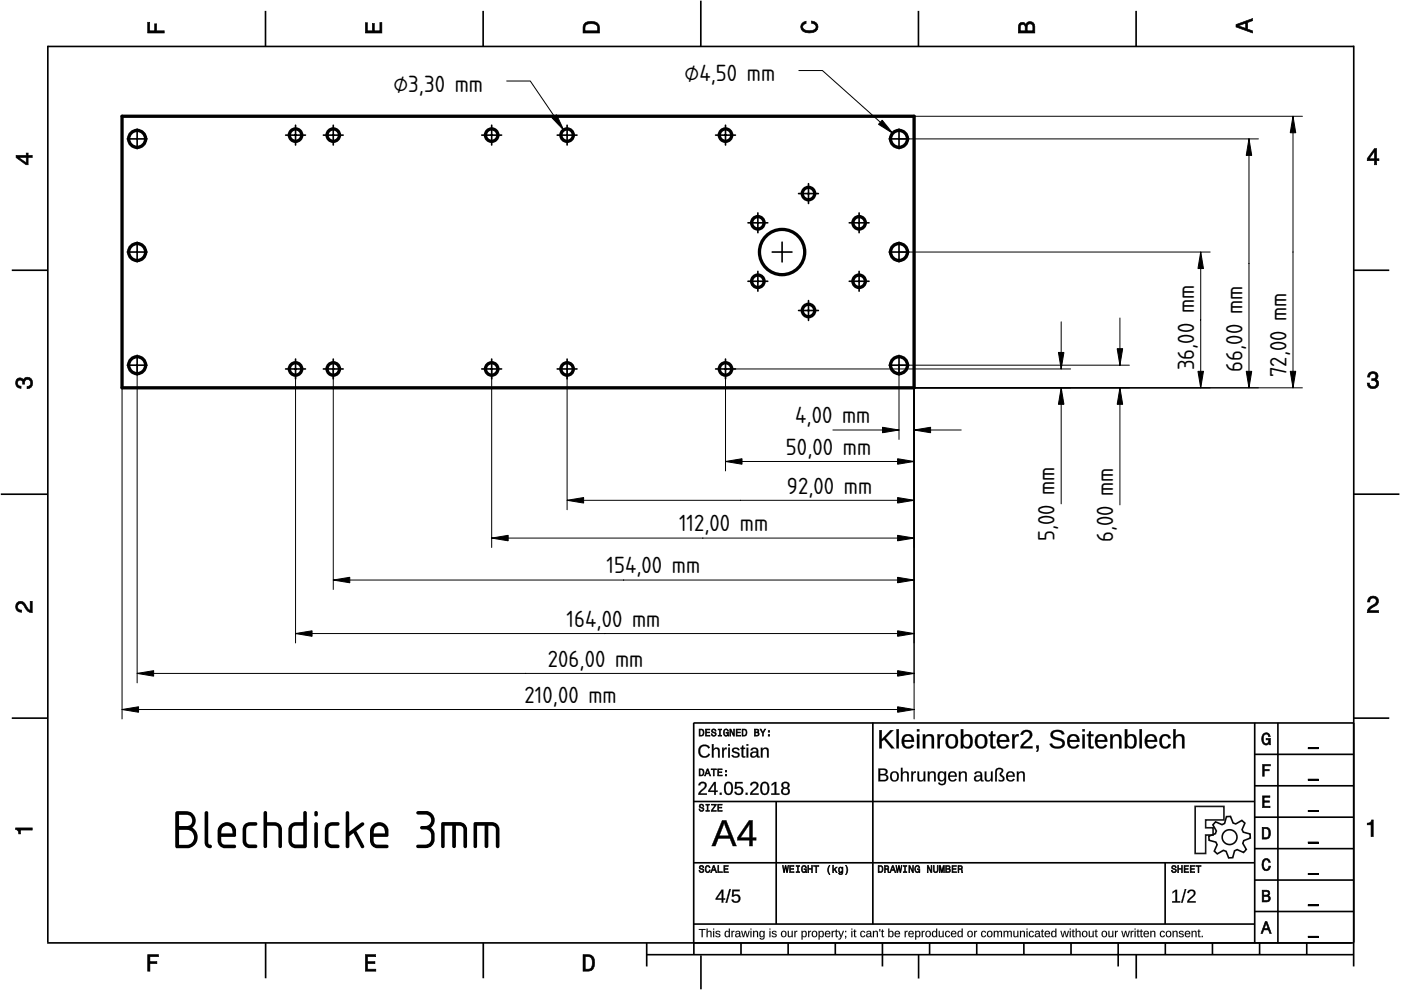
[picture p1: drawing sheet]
<svg xmlns="http://www.w3.org/2000/svg" width="297mm" height="210mm" viewBox="0 0 297 210" stroke-linecap="round" stroke-linejoin="round" font-family="sans-serif">
<defs><g id="words">
<text font-size="10.7" x="36.4" y="179.8">Blechdicke 3mm</text>
<g font-size="4.7">
<text x="145.2" y="17.3">⌀4,50 mm</text>
<text x="83.4" y="19.5">⌀3,30 mm</text>
<text x="253.2" y="78.5" transform="rotate(-90 253.2 78.5)">36,00 mm</text>
<text x="263.4" y="78.8" transform="rotate(-90 263.4 78.8)">66,00 mm</text>
<text x="272.7" y="80" transform="rotate(-90 272.7 80)">72,00 mm</text>
<text x="168.6" y="89.8">4,00 mm</text>
<text x="166.6" y="96.4">50,00 mm</text>
<text x="166.9" y="104.7">92,00 mm</text>
<text x="144" y="112.7">112,00 mm</text>
<text x="223.6" y="114.8" transform="rotate(-90 223.6 114.8)">5,00 mm</text>
<text x="236" y="115" transform="rotate(-90 236 115)">6,00 mm</text>
<text x="128.6" y="121.6">154,00 mm</text>
<text x="120.1" y="132.9">164,00 mm</text>
<text x="116.2" y="141.4">206,00 mm</text>
<text x="111.2" y="149">210,00 mm</text>
</g>
</g></defs>
<g fill="none" stroke="#000" stroke-width=".35">
<path d="M10.1 9.7v190.1M10.1 9.9h277M56.3 2.3v7.5M102.4 2.3v7.5M148.6 .1v9.8M194.7 2.3v7.5M240.9 2.3v7.5M287 9.7v195.2M2.5 57.3h7.5M287.1 57.3h7.4M.2 104.8h10M287 104.8h9.7"/>
<path d="M2.5 152.3h7.5M147 153.3h140.1M147.1 153.3v49.1M185.1 153.2v42.8M266 159.9h21M266 153.3v46.7M270.9 153.3v46.7M287.1 152.3h7.4M147 169.9h119M164.6 169.9v26M266 179.9h21M266 173.3h21"/>
<path d="M266 166.6h21M10 199.9h277.1M56.3 199.9v7.5M102.5 199.9v7.5M137.1 199.9v5M147 195.9h119M147 182.9h119M157.1 199.9v2.5M167.1 199.9v2.5M177.1 199.9v2.5M187.1 199.9v5M197.1 199.9v2.5"/>
<path d="M207.1 199.9v2.5M217.1 199.9v2.5M227.1 199.9v2.5M237.1 199.9v5M247 182.9v13M247.1 199.9v2.5M257.1 199.9v2.5M266 193.3h21M266 186.6h21M267.1 199.9v2.5M277.1 199.9v2.5M137.1 202.4h150"/>
<path d="M148.6 202.6v7.2M194.8 202.4v5.1M240.9 202.4v5.1"/>
</g>
<g fill="#000">
<path d="M31.3 4.7h.4v1.8h1.1v-1.4h.4v1.4h1.6v.5h-3.5z" fill-rule="evenodd"/>
<path d="M77.5 4.8h.4v1.7h1v-1.5h.5v1.5h1.1v-1.7h.5v2.2h-3.5z" fill-rule="evenodd"/>
<path d="M124.1 4.9a2.19 2.19 0 0 0-.5 2.1h3.5v-1.2a1.42 1.42 0 0 0-1.7-1.3zM124.3 5.2a2.14 2.14 0 0 1 2.3 .3l.1 1h-2.7l.1-1z" fill-rule="evenodd"/>
<path d="M170.1 4.9l.8-.4v.5a.7 .7 0 0 0-.7 .5 .7 .7 0 0 0 .3 .8 1.69 1.69 0 0 0 2.5-.6 .9 .9 0 0 0-.9-.8v-.5a1.24 1.24 0 0 1 1.3 1.1 1.24 1.24 0 0 1-1 1.4 2.22 2.22 0 0 1-2.5-.7l-.1-.5z" fill-rule="evenodd"/>
<path d="M216.1 5l-.2 .8v1.2h3.5v-1.3a.98 .98 0 0 0-.7-1.1 .98 .98 0 0 0-1.2 .6 .84 .84 0 0 0-1.4-.2zM216.4 5.3a.54 .54 0 0 1 .7-.1 .54 .54 0 0 1 .3 .6v.7h-1.1zM217.9 5.2a.62 .62 0 0 1 .7-.1 .62 .62 0 0 1 .4 .6v.8h-1.2z" fill-rule="evenodd"/>
<path d="M262.1 5.2v.5l3.5 1.3v-.5l-1.1-.3v-1.4l1.1-.4v-.5zM262.6 5.5l1.5-.6v1.1z" fill-rule="evenodd"/>
<path d="M3.4 32.9v.5l2.1 1.5h.5v-1.5h.8v-.5h-.8v-.5h-.4v.5zM4 33.4h1.6v1.1z" fill-rule="evenodd"/>
<path d="M291.4 31.5l-1.5 2.1v.5h1.5v.8h.5v-.8h.5v-.4h-.5v-2.2zM291.4 32.1v1.6h-1.1z" fill-rule="evenodd"/>
<path d="M3.6 80.4a.86 .86 0 0 1 1.4 .1 1.06 1.06 0 0 1 1.2-.5 1.06 1.06 0 0 1 .7 1.2 1.1 1.1 0 0 1-1.2 1.2v-.4a.71 .71 0 0 0 .8-1 .71 .71 0 0 0-1.3-.1v.6h-.4a.61 .61 0 0 0-.3-.8 .61 .61 0 0 0-.8 .2 .61 .61 0 0 0 .2 .8l.6 .2v.4a1.15 1.15 0 0 1-1.2-.6 1.15 1.15 0 0 1 .3-1.3z" fill-rule="evenodd"/>
<path d="M290.3 79.1a1.08 1.08 0 0 1 1.3-.2 1.08 1.08 0 0 1 .5 1.3l-.4 .2a1.06 1.06 0 0 1 .6 1.3 1.06 1.06 0 0 1-1.2 .7 1.1 1.1 0 0 1-1.2-1.2h.4a.71 .71 0 0 0 1 .8 .71 .71 0 0 0 .1-1.3h-.6v-.4a.61 .61 0 0 0 .8-.3 .61 .61 0 0 0-.2-.8 .61 .61 0 0 0-.8 .2l-.2 .5h-.4z" fill-rule="evenodd"/>
<path d="M3.6 127.8a1.22 1.22 0 0 1 2 .7l.4 .6 .4 .3v-1.9h.4v2.4a1.8 1.8 0 0 1-1.7-1.4 .71 .71 0 0 0-.9-.5 .71 .71 0 0 0-.5 .8 .71 .71 0 0 0 .9 .6v.4a1.18 1.18 0 0 1-1.2-.6 1.18 1.18 0 0 1 .2-1.4z" fill-rule="evenodd"/>
<path d="M290.3 126.7a1.18 1.18 0 0 1 1.9 .3 1.18 1.18 0 0 1-1 1.7l-.5 .3-.3 .5h1.9v.4h-2.4a1.8 1.8 0 0 1 1.4-1.7 .71 .71 0 0 0 .5-.9 .71 .71 0 0 0-.9-.5 .71 .71 0 0 0-.5 .8h-.4z" fill-rule="evenodd"/>
<path d="M148.2 154.6v1.5h.5a.77 .77 0 0 0 .6-.8 .77 .77 0 0 0-.6-.7zM148.4 154.8a.58 .58 0 0 1 .7 .5 .58 .58 0 0 1-.7 .6zM149.6 154.6v1.5h.9v-.2h-.7v-.5h.6v-.2h-.6v-.4h.7v-.2zM151 154.7a.53 .53 0 0 0 0 .6 .53 .53 0 0 0 .6 .2 .32 .32 0 0 1-.3 .5 .32 .32 0 0 1-.3-.4h-.2a.5 .5 0 0 0 .7 .5 .5 .5 0 0 0 .1-.8l-.4-.1a.28 .28 0 0 1-.1-.4 .28 .28 0 0 1 .4-.1 .28 .28 0 0 1 .1 .3h.2a.51 .51 0 0 0-.3-.4 .51 .51 0 0 0-.5 .1zM152.3 154.6v.2h.2v1.1h-.2v.2h.7v-.2h-.3v-1.1h.3v-.2zM153.5 154.7a.81 .81 0 0 0 .5 1.4l.3-.2 .2 .2v-.8h-.6v.1h.4l-.2 .5a.6 .6 0 0 1-.5-.6 .6 .6 0 0 1 .4-.6l.2 .3h.2l-.1-.3a.53 .53 0 0 0-.8 0zM154.7 154.6v1.5h.2v-1.3l.6 1.3h.2v-1.5h-.2v1.2l-.5-1.2zM156.1 154.6v1.5h.9v-.2h-.7v-.5h.6v-.2h-.6v-.4h.7v-.2zM157.3 154.6v1.5h.5a.77 .77 0 0 0 .6-.8 .77 .77 0 0 0-.6-.7zM157.5 154.8a.58 .58 0 0 1 .7 .5 .58 .58 0 0 1-.7 .6zM159.9 154.6v1.5h.6a.42 .42 0 0 0 .5-.3 .42 .42 0 0 0-.3-.5l.2-.2-.1-.4zM160.1 154.8h.3a.23 .23 0 0 1 .3 .2 .23 .23 0 0 1-.3 .2h-.3zM160.1 155.4h.4a.26 .26 0 0 1 .3 .2 .26 .26 0 0 1-.3 .3h-.4zM161.1 154.6l.5 .9v.6h.2v-.6l.5-.9h-.2l-.4 .7-.3-.7zM162.9 155.8v.3h.3v-.3zM162.9 154.9v.3h.3v-.3z" fill-rule="evenodd"/>
<path d="M267.8 155.7a.85 .85 0 0 1 .9-.3 .85 .85 0 0 1 .6 .8h-.3l-.1-.3a.49 .49 0 0 0-.4-.3 .49 .49 0 0 0-.5 .3 1.2 1.2 0 0 0 .4 1.8 .66 .66 0 0 0 .6-.8h-.6v-.3h.9v1.3h-.1l-.1-.3-.3 .3a.85 .85 0 0 1-1.2-.7v-1.1z" fill-rule="evenodd"/>
<path d="M3.3 175.5h3.5v.5h-2.5v.8h-.3a.77 .77 0 0 0-.7-.9z" fill-rule="evenodd"/>
<path d="M148.4 170.6a.53 .53 0 0 0 0 .6 .53 .53 0 0 0 .6 .2 .32 .32 0 0 1-.3 .5 .32 .32 0 0 1-.3-.4h-.2a.5 .5 0 0 0 .7 .6 .5 .5 0 0 0 .1-.9l-.4-.1a.28 .28 0 0 1-.1-.4 .28 .28 0 0 1 .4-.1 .28 .28 0 0 1 .1 .4h.2a.51 .51 0 0 0-.3-.5 .51 .51 0 0 0-.5 .1zM149.7 170.5v.2h.2v1.1h-.2v.2h.7v-.2h-.3v-1.1h.3v-.2zM150.8 170.5v.2h.8l-.8 1.3h1.1v-.2h-.9l.9-1.3zM152.2 170.5v1.5h.9v-.2h-.7v-.5h.6v-.2h-.6v-.4h.7v-.2z" fill-rule="evenodd"/>
<path d="M148.2 163v1.5h.5a.77 .77 0 0 0 .6-.7 .77 .77 0 0 0-.6-.8zM148.4 163.2a.57 .57 0 0 1 .7 .6 .57 .57 0 0 1-.7 .5zM149.9 163l-.5 1.5h.2l.1-.4h.6l.2 .4h.2l-.6-1.5zM150 163.2l.3 .7h-.5zM150.8 163v.2h.4v1.3h.2v-1.3h.5v-.2zM152.2 163v1.5h.9v-.2h-.7v-.5h.6v-.2h-.6v-.4h.7v-.2zM153.8 164.2v.3h.3v-.3zM153.8 163.4v.3h.3v-.3z" fill-rule="evenodd"/>
<path d="M267.7 168.7h1.5v.3h-1.2v.8h1.1v.3h-1.1v.8h1.3v.3h-1.6z" fill-rule="evenodd"/>
<path d="M267.7 162.1h1.6v.3h-1.3v.7h1.1v.3h-1.1v1.2h-.3z" fill-rule="evenodd"/>
<path d="M267.6 175.4v2.5h.8a1.37 1.37 0 0 0 .7-2.2 1.56 1.56 0 0 0-1.5-.3zM267.9 175.7a.98 .98 0 0 1 1.2 .7 .98 .98 0 0 1-.7 1.2h-.5z" fill-rule="evenodd"/>
<path d="M289.9 174.5a.77 .77 0 0 0 .9-.6h.4v3.5h-.5v-2.5h-.8z" fill-rule="evenodd"/>
<path d="M148.4 183.6a.53 .53 0 0 0 0 .6 .53 .53 0 0 0 .6 .2 .32 .32 0 0 1-.3 .5 .32 .32 0 0 1-.3-.4h-.2a.5 .5 0 0 0 .7 .6 .5 .5 0 0 0 .1-.9l-.4-.1a.28 .28 0 0 1-.1-.4 .28 .28 0 0 1 .4-.1 .28 .28 0 0 1 .1 .4h.2a.51 .51 0 0 0-.3-.5 .51 .51 0 0 0-.5 .1zM149.6 183.7l-.1 .2a.67 .67 0 0 0 .1 .9 .67 .67 0 0 0 .8 .1l.2-.4h-.2l-.2 .3a.6 .6 0 0 1-.5-.5 .6 .6 0 0 1 .4-.6l.3 .3h.2l-.2-.4a.5 .5 0 0 0-.8 .1zM151.2 183.5l-.5 1.5h.2l.1-.4h.6l.2 .4h.2l-.6-1.5zM151.3 183.7l.3 .7h-.5zM152.2 183.5v1.5h1v-.2h-.8v-1.3zM153.5 183.5v1.5h.9v-.2h-.7v-.5h.6v-.2h-.6v-.4h.7v-.2z" fill-rule="evenodd"/>
<path d="M165.9 183.5l.3 1.5h.1l.3-1.3 .2 1.3h.2l.2-1.5h-.1l-.2 1.3-.2-1.3h-.2l-.2 1.3-.2-1.3zM167.4 183.5v1.5h1v-.2h-.8v-.5h.7v-.2h-.7v-.4h.7v-.2zM168.8 183.5v.2h.3v1.1h-.3v.2h.7v-.2h-.2v-1.1h.2v-.2zM170.1 183.7a.82 .82 0 0 0 .5 1.3l.3-.2 .1 .2v-.8h-.5v.2h.3l-.2 .4a.6 .6 0 0 1-.5-.5 .6 .6 0 0 1 .5-.6l.2 .3h.2l-.2-.4a.53 .53 0 0 0-.7 .1zM171.3 183.5v1.5h.2v-.7h.6v.7h.2v-1.5h-.2v.6h-.6v-.6zM172.5 183.5v.2h.5v1.3h.2v-1.3h.4v-.2zM175.8 183.5a1.35 1.35 0 0 0 .2 1.9 1.84 1.84 0 0 1 0-1.9zM176.5 183.5v1.5h.2v-.4l.2-.2 .4 .6h.2l-.4-.7 .4-.5h-.2l-.6 .6v-.9zM177.9 184a.59 .59 0 0 0-.2 .7 .59 .59 0 0 0 .7 .3l.1-.2a.31 .31 0 0 1-.1 .5 .31 .31 0 0 1-.4-.2h-.2a.47 .47 0 0 0 .5 .4 .47 .47 0 0 0 .4-.5v-1.2h-.2v.2l-.3-.2zM178 184.1l.1-.1a.42 .42 0 0 1 .4 .4 .42 .42 0 0 1-.4 .5l-.1-.3zM179.3 183.5a1.85 1.85 0 0 1 0 1.9 1.22 1.22 0 0 0 0-1.9z" fill-rule="evenodd"/>
<path d="M186.2 183.5v1.5h.5a.77 .77 0 0 0 .6-.7 .77 .77 0 0 0-.6-.8zM186.4 183.7a.58 .58 0 0 1 .6 .6 .58 .58 0 0 1-.6 .5zM187.5 183.5v1.5h.2v-.6a.45 .45 0 0 1 .5 .1 .45 .45 0 0 1 .1 .5h.2l-.2-.7a.42 .42 0 0 0 .1-.5 .42 .42 0 0 0-.4-.3zM187.7 183.7h.2a.26 .26 0 0 1 .4 .3 .26 .26 0 0 1-.4 .2h-.2zM189.2 183.5l-.6 1.5h.2l.2-.4h.6l.1 .4h.2l-.5-1.5zM189.3 183.7l.2 .7h-.4zM189.9 183.5l.3 1.5h.2l.2-1.3 .2 1.3h.2l.3-1.5h-.2l-.2 1.3-.2-1.3h-.2l-.2 1.3-.2-1.3zM191.5 183.5v.2h.3v1.1h-.3v.2h.8v-.2h-.3v-1.1h.3v-.2zM192.7 183.5v1.5h.2v-1.2l.5 1.2h.3v-1.5h-.2v1.2l-.6-1.2zM194.1 183.7a.81 .81 0 0 0 .5 1.3l.3-.2 .1 .2v-.8h-.5v.2h.3l-.2 .4a.6 .6 0 0 1-.5-.5 .6 .6 0 0 1 .5-.6l.2 .3h.2l-.2-.4a.53 .53 0 0 0-.7 .1zM196.6 183.5v1.5h.2v-1.2l.6 1.2h.2v-1.5h-.2v1.2l-.6-1.2zM197.9 183.5v.9a.52 .52 0 0 0 .5 .6 .52 .52 0 0 0 .5-.6v-.9h-.2v.9a.33 .33 0 0 1-.3 .5 .33 .33 0 0 1-.3-.5v-.9zM199.2 183.5v1.5h.1v-1.4l.3 1.4h.2l.3-1.4v1.4h.1v-1.5h-.2l-.3 1.3-.3-1.3zM200.5 183.5v1.5h.6a.42 .42 0 0 0 .4-.3 .42 .42 0 0 0-.2-.5l.2-.2-.1-.4zM200.7 183.7h.3a.23 .23 0 0 1 .3 .2 .23 .23 0 0 1-.3 .2h-.3zM200.7 184.3h.3a.26 .26 0 0 1 .3 .3 .26 .26 0 0 1-.3 .2h-.3zM201.8 183.5v1.5h1v-.2h-.8v-.5h.7v-.2h-.7v-.4h.8v-.2zM203.1 183.5v1.5h.2v-.6a.45 .45 0 0 1 .5 .1 .45 .45 0 0 1 .1 .5h.2l-.2-.7a.42 .42 0 0 0 .1-.5 .42 .42 0 0 0-.4-.3zM203.3 183.7h.3a.26 .26 0 0 1 .3 .3 .26 .26 0 0 1-.4 .2h-.2z" fill-rule="evenodd"/>
<path d="M248.5 183.6a.53 .53 0 0 0 0 .6 .53 .53 0 0 0 .6 .2 .32 .32 0 0 1-.2 .5 .32 .32 0 0 1-.3-.4h-.2a.5 .5 0 0 0 .6 .6 .5 .5 0 0 0 .2-.9l-.4-.1a.28 .28 0 0 1-.1-.4 .28 .28 0 0 1 .3-.1 .28 .28 0 0 1 .2 .4h.2a.51 .51 0 0 0-.3-.5 .51 .51 0 0 0-.6 .1zM249.7 183.5v1.5h.2v-.7h.6v.7h.2v-1.5h-.2v.6h-.6v-.6zM251 183.5v1.5h1v-.2h-.8v-.5h.7v-.2h-.7v-.4h.8v-.2zM252.3 183.5v1.5h1v-.2h-.8v-.5h.7v-.2h-.7v-.4h.8v-.2zM253.5 183.5v.2h.5v1.3h.2v-1.3h.5v-.2z" fill-rule="evenodd"/>
<path d="M268.3 195.4l-1 2.5h.4l.2-.7h1l.3 .7h.3l-.9-2.5zM268.4 195.8l.4 1.1h-.7z" fill-rule="evenodd"/>
<path d="M267.6 188.7v2.5h1a.7 .7 0 0 0 .7-.5 .7 .7 0 0 0-.4-.8 .61 .61 0 0 0 .3-.8 .61 .61 0 0 0-.7-.4zM267.9 189h.6a.38 .38 0 0 1 .4 .4 .38 .38 0 0 1-.5 .4h-.5zM267.9 190.1h.6a.44 .44 0 0 1 .5 .4 .44 .44 0 0 1-.5 .4h-.6z" fill-rule="evenodd"/>
<path d="M267.8 182.3a.85 .85 0 0 1 .9-.3 .85 .85 0 0 1 .6 .8h-.3l-.1-.2a.47 .47 0 0 0-.4-.3 .47 .47 0 0 0-.4 .3 1.21 1.21 0 0 0 .4 1.7 .64 .64 0 0 0 .5-.7h.4a.89 .89 0 0 1-.8 1 .89 .89 0 0 1-1-.7v-1.1z" fill-rule="evenodd"/>
<path d="M31.3 202.4h2.3v.4h-1.8v1.1h1.5v.4h-1.5v1.6h-.5z" fill-rule="evenodd"/>
<path d="M77.5 202.4h2.1v.4h-1.7v1.1h1.6v.4h-1.6v1.2h1.8v.4h-2.2z" fill-rule="evenodd"/>
<path d="M123.6 202.4v3.5h1.2a1.42 1.42 0 0 0 1.3-1.7 1.38 1.38 0 0 0-1.3-1.8zM124.1 202.8l1 .1a1.89 1.89 0 0 1 0 2.5l-1 .1z" fill-rule="evenodd"/>
</g>
<g fill="#000">
<path d="M31.3 4.7v2.3h3.5v-.5l-1.7 .1 .1-1.5h-.4l.1 1.5h-1.2v-1.9zM31.3 4.7h.5l-.1 1.8h1.1l-.1-1.5h.6l-.1 1.5h1.7v.6h-3.6z"/>
<path d="M77.5 4.8v2.2h3.5v-2.2h-.5l.1 1.8h-1.3v-1.6h-.4l.1 1.6h-1.2l.1-1.8zM77.4 4.8h.6l-.1 1.7h1v-1.6h.5v1.6h1.1v-1.8h.5v2.4h-3.6z"/>
<path d="M124.1 4.9l-.5 .6v1.5h3.5l-.1-1.7-.3-.4-1.3-.4zM124 4.8l.6-.3h.8l.7 .1 .6 .2 .4 .5 .1 1.8h-3.7l.1-1.6zM124.3 5.2l1.1-.2 1 .2 .3 .3 .1 1.1h-2.8v-1.1zM124.3 5.2l-.2 .3-.1 1h2.7l-.1-1-.2-.3-1-.2z"/>
<path d="M170.1 4.9l-.3 .8 .1 .5 .3 .4 .6 .3h1.6l.6-.3 .3-.4 .2-.5-.1-.5-.8-.6-.5-.2v.5l.7 .2 .3 .6-.1 .4-.8 .4h-1.2l-.5-.2-.3-.2v-.7l.4-.4h.3v-.5zM170 4.9l1-.5v.6l-.4 .1-.4 .4 .1 .5 .7 .5h1.2l.5-.2 .3-.6-.2-.5-.8-.2v-.6l.7 .1 .7 .7 .1 .5-.1 .6-.4 .4-.6 .3h-1.6l-.6-.3-.4-.4-.1-.6z"/>
<path d="M216.1 5l-.2 .8v1.2h3.5l-.1-1.8-.5-.6h-.4l-.6 .1-.3 .6-.5-.5h-.6zM216.1 4.9l.3-.2h.6l.5 .5 .1-.3 .4-.3h.8l.6 .6 .1 1.9h-3.7v-1.4zM216.4 5.3l.4-.2 .5 .2 .1 1.3h-1.1zM216.4 5.3l-.1 1.2h1.1l-.2-1.1-.4-.2zM217.9 5.2l.5-.2 .5 .2 .2 1.4h-1.4zM217.9 5.2l-.1 1.3h1.2l-.2-1.3-.4-.1z"/>
<path d="M262.1 5.2v.5l3.5 1.3v-.5l-1.1-.3v-1.5l1.1-.3v-.5zM262 5.2l3.6-1.4v.6l-1.1 .4v1.4l1.1 .3v.6l-3.6-1.3zM262.4 5.5l1.8-.7v1.3zM262.6 5.4l1.5 .6v-1.1l-1.5 .6z"/>
<path d="M3.4 32.9v.5l2.1 1.5h.5l-.1-1.6 .9 .1v-.5l-.9 .1 .1-.6h-.4v.6zM3.3 32.9h2.3l-.1-.5h.5v.5h.9v.6l-.9-.1v1.6h-.5l-2.2-1.6zM3.8 33.3h1.8v1.3zM4 33.3l1.6 1.2v-1.1l-1.6 .1z"/>
<path d="M291.4 31.5l-1.5 2.1v.5l1.6-.1-.1 .9h.5l-.1-.9 .6 .1v-.4h-.6l.1-2.2zM291.4 31.4h.5v2.3l.5-.1v.5h-.5v.9h-.6l.1-.9h-1.6v-.5zM291.5 31.9v1.8h-1.3zM291.3 32.1h.2l-1.1 1.6-.1-.1 1.1 .1z"/>
<path d="M3.6 80.4l-.3 .8 .1 .5 .6 .6h.5v-.4l-.6-.1-.2-.6 .1-.5 .5-.2 .4 .2 .1 .8h.4v-.6l.3-.5 .6 .1 .3 .1 .1 .3v.6l-.4 .5h-.4v.4l.6-.1 .5-.6v-1l-.5-.6-.8-.1-.4 .3-.1 .4-.3-.5-.5-.1zM3.5 80.3l.8-.3 .4 .2 .3 .3v-.2l.5-.4 .8 .1 .6 .7v1l-.6 .7-.6 .1v-.6h.4l.4-.4-.2-.8-.7-.2-.4 .4 .1 .6h-.6v-.7l-.4-.2-.4 .2-.2 .4 .2 .5 .6 .1v.6l-.6-.1-.6-.6-.1-.5z"/>
<path d="M290.3 79.1l-.3 .8h.4v-.3l.4-.4 .8 .1 .1 .7-.4 .3h-.5v.4l.9 .1 .2 .5-.2 .6-.3 .1h-.7l-.2-.2-.2-.6h-.4l.1 .5 .6 .6h1l.4-.2 .3-.8-.1-.5-.6-.4 .5-.2v-.9l-.6-.4-.4-.1zM290.2 79l.9-.3 .8 .3 .3 .3-.1 .9-.4 .2 .5 .3 .2 .6-.4 .9-.4 .2h-1.1l-.6-.6-.1-.6h.6l.1 .6 .6 .2 .5-.2 .2-.5-.2-.5-.5-.1-.3 .1v-.6l.5 .1 .4-.3-.2-.7h-.7l-.4 .3 .1 .4h-.6l.1-.6z"/>
<path d="M3.6 127.8l-.3 .8 .3 .9 1 .3v-.4l-.7-.2-.2-.5 .2-.6 .4-.2 .7 .3 .9 1.4 .9 .3v-2.4h-.4l.1 2-.6-.4-.9-1.4-.6-.2zM3.5 127.8l.8-.4 .7 .2 1 1.5 .4 .3-.1-2h.6v2.6l-1-.3-1-1.4-.6-.3-.4 .2-.2 .5 .2 .5 .7 .1v.6l-.6-.1-.4-.3-.4-.9z"/>
<path d="M290.3 126.7l-.3 .9h.4l.1-.6 .6-.3 .6 .2 .2 .5-.3 .7-1.5 .9-.2 .9h2.4v-.4h-2l.3-.5 1.3-.7 .4-.9-.1-.4-.6-.6-1 .1zM290.2 126.6l.9-.3 .9 .3 .3 .4v.4l-.2 .7-1.4 .9-.3 .5 1.9-.1v.6h-2.5l.3-1.1 1.4-.9 .3-.6-.2-.4-.5-.2-.5 .2-.1 .7h-.6l.1-.7z"/>
<path d="M148.2 154.6v1.5l.8-.1 .2-.4v-.7l-.3-.3zM148.2 154.5h.7l.4 .3v.9l-.3 .4h-.8zM148.4 154.7l.6 .1 .1 .8-.2 .3-.5 .1zM148.4 154.8v1.1h.5l.1-.3v-.7zM149.6 154.6v1.5h.9v-.2l-.8 .1v-.7h.7v-.1l-.7 .1v-.6l.8 .1v-.2zM149.5 154.5h1.1v.3h-.8v.4l.7-.1v.4l-.7-.1v.5l.8-.1v.3h-1.1zM151 154.7l-.2 .3 .1 .3 .7 .1 .1 .3-.2 .3-.5-.1v-.3h-.2v.2l.3 .3h.5l.2-.3v-.3l-.7-.3-.1-.3 .2-.2h.4v.3h.2v-.2l-.3-.2zM150.9 154.6l.7-.1 .3 .3v.3h-.3l-.1-.3-.2-.1-.3 .3 .1 .1 .8 .3v.5l-.3 .2h-.5l-.3-.3-.1-.3h.3l.1 .3 .2 .1 .4-.2-.9-.5zM152.3 154.6v.2l.3-.1v1.3l-.3-.1v.2h.7v-.2l-.3 .1v-1.3l.3 .1v-.2zM152.2 154.5h.9v.3h-.4v1.1l.4-.1v.3h-.9v-.3h.3v-1h-.3zM153.5 154.7l-.1 .6 .1 .6 .5 .2 .4-.4 .1 .4v-.8h-.6v.1h.4l-.2 .6-.4-.1-.2-.3 .1-.8 .5-.1 .1 .3h.2l-.1-.3-.4-.2zM153.5 154.7l.4-.2 .4 .1 .2 .5h-.3l-.1-.3-.3-.1-.2 .4v.5l.2 .3h.3l.2-.5-.4 .1v-.3h.6v.9h-.2v-.2l-.4 .3-.4-.3-.2-.6zM154.7 154.6v1.5h.2v-1.3h.1l.5 1.3h.2v-1.5h-.2l.1 1.2h-.1l-.5-1.2zM154.7 154.5h.3l.5 1.3v-1.3h.3v1.6h-.4l-.5-1.3 .1 1.3h-.3zM156.1 154.6v1.5h.9v-.2l-.8 .1v-.7h.7v-.1l-.7 .1v-.6l.8 .1v-.2zM156 154.5h1.1v.3h-.8v.4l.7-.1v.4l-.7-.1v.5l.8-.1v.3h-1.1zM157.3 154.6v1.5l.8-.1 .2-.4v-.7l-.3-.3zM157.3 154.5h.7l.4 .3v.9l-.3 .4h-.8zM157.5 154.7l.6 .1 .1 .8-.2 .3-.5 .1zM157.5 154.8v1.1h.5l.2-.3-.1-.7zM159.9 154.6v1.5l.8-.1 .2-.2 .1-.3-.4-.2 .3-.2v-.3l-.2-.2zM159.9 154.5h.8l.2 .3v.4l-.2 .1 .3 .2-.1 .5-1 .1zM160.1 154.7h.5a.28 .28 0 0 1 .2 .3 .28 .28 0 0 1-.2 .2l-.5 .1zM160.1 154.8v.4l.6-.1-.1-.3zM160.1 155.3l.6 .1v.5l-.6 .1zM160.1 155.4v.5l.6-.1v-.4zM161.1 154.6l.6 .9-.1 .6h.2v-.6l.5-.9h-.2l-.4 .8-.3-.8zM161 154.5h.4l.3 .8 .4-.8h.3l-.6 1 .1 .6h-.3v-.6zM162.9 155.8v.3h.3v-.3zM162.8 155.7h.4v.4h-.4zM162.9 154.9v.3h.3v-.3zM162.8 154.8h.4v.5h-.4z"/>
<path d="M148.4 158.3a1.36 1.36 0 0 1 2.1 .2l-.3 .2a.98 .98 0 0 0-1.4-.4 .98 .98 0 0 0-.3 1.4 .93 .93 0 0 0 .8 .6 .93 .93 0 0 0 .9-.5l.3 .1a1.37 1.37 0 0 1-2 .4 1.37 1.37 0 0 1-.1-2zM150.9 157.8h.4v1.1a.69 .69 0 0 1 .8-.4 .69 .69 0 0 1 .5 .7v1.4h-.4v-1.3a.49 .49 0 0 0-.5-.5 .49 .49 0 0 0-.4 .6v1.2h-.4zM153.1 158.5h.3v.5l.3-.4 .4-.1-.1 .3a.52 .52 0 0 0-.5 .7v1.1h-.4zM154.4 157.8h.3v.3h-.3zM154.4 158.5h.3v2.1h-.3zM155.4 158.7a.93 .93 0 0 1 1.4 .3l-.3 .1-.3-.3a.42 .42 0 0 0-.4 0 .42 .42 0 0 0-.2 .4l.1 .1a.92 .92 0 0 1 1.1 1 .99 .99 0 0 1-1.7-.2h.3a.52 .52 0 0 0 .6 .4 .52 .52 0 0 0 .4-.6l-.5-.2a.59 .59 0 0 1-.6-.4 .59 .59 0 0 1 .1-.6zM157.4 158.1h.2v.4h.4v.3h-.4v1.3l.1 .2h.3v.3h-.3l-.4-.2-.1-1.6h-.2v-.3h.3zM158.3 157.8h.3v.3h-.3zM158.3 158.5h.3v2.1h-.3zM159.3 158.7a.88 .88 0 0 1 1.5 .5v1l.3 .2v.2h-.5l-.2-.4a.69 .69 0 0 1-.8 .5 .69 .69 0 0 1-.5-.9 .69 .69 0 0 1 .8-.4l.5-.1a.47 .47 0 0 0-.3-.5 .47 .47 0 0 0-.6 .3h-.3zM159.5 159.7a.45 .45 0 0 0 .2 .7 .45 .45 0 0 0 .6-.3l.1-.5zM161.3 158.5h.3l.1 .4a.69 .69 0 0 1 .7-.4 .69 .69 0 0 1 .6 .7v1.4h-.4v-1.3a.49 .49 0 0 0-.5-.5 .49 .49 0 0 0-.4 .6v1.2h-.4z"/>
<path d="M148.4 158.2a1.38 1.38 0 0 1 2.1 .4l-.3 .1a.98 .98 0 0 0-1.5-.2 .98 .98 0 0 0 0 1.5 .98 .98 0 0 0 1.4-.1l.1-.2 .3 .2a1.37 1.37 0 0 1-1.9 .6 1.37 1.37 0 0 1-.4-2zM148.4 158.3a1.36 1.36 0 0 0 .1 2 1.36 1.36 0 0 0 2-.4l-.3-.1a1.01 1.01 0 0 1-1.4 .4 1.01 1.01 0 0 1-.3-1.4 .93 .93 0 0 1 .8-.6 .93 .93 0 0 1 .9 .5l.3-.2a1.35 1.35 0 0 0-2.1-.2zM150.9 157.8h.4v1.1a.7 .7 0 0 1 .8-.4 .7 .7 0 0 1 .5 .7v1.4h-.4v-1.3a.46 .46 0 0 0-.5-.5 .46 .46 0 0 0-.4 .6v1.2h-.4zM150.9 157.8v2.8h.4v-1.2a.52 .52 0 0 1 .4-.7 .52 .52 0 0 1 .6 .6l-.1 1.3h.4v-1.4a.7 .7 0 0 0-.6-.6 .7 .7 0 0 0-.8 .3l.1-1.1zM153.1 158.5h.4v.5l.2-.5h.4v.4h-.2a.5 .5 0 0 0-.4 .6v1.1h-.4zM153.1 158.5v2.1h.4l-.1-1.1a.51 .51 0 0 1 .1-.5 .51 .51 0 0 1 .6-.2v-.3a.58 .58 0 0 0-.7 .5v-.5zM154.4 157.8h.4v.3h-.4zM154.4 157.8v.3h.3v-.3zM154.4 158.5h.4v2.1h-.4zM154.4 158.5v2.1h.3v-2.1zM155.4 158.6a.9 .9 0 0 1 1.4 .4l-.3 .1a.46 .46 0 0 0-.5-.3 .46 .46 0 0 0-.4 .4 1.13 1.13 0 0 1 1.2 1 .98 .98 0 0 1-.9 .5 .98 .98 0 0 1-.8-.6l.3-.1a.55 .55 0 0 0 .5 .4 .55 .55 0 0 0 .5-.4l-.5-.3a.62 .62 0 0 1-.7-.4 .62 .62 0 0 1 .2-.7zM155.4 158.7a.61 .61 0 0 0-.1 .7 .61 .61 0 0 0 .7 .3 .39 .39 0 0 1 .5 .4 .39 .39 0 0 1-.5 .3l-.4-.1-.2-.2h-.3a.92 .92 0 0 0 .9 .5 .92 .92 0 0 0 .8-.6 1.54 1.54 0 0 0-1.3-.8v-.1a.52 .52 0 0 1 .5-.4 .52 .52 0 0 1 .5 .4l.3-.1a.9 .9 0 0 0-1.4-.3zM157.3 158.1h.3v.4h.4v.3h-.4v1.4l.4 .1v.3a.58 .58 0 0 1-.8-.4v-1.4h-.2v-.3h.3zM157.4 158.1l-.1 .5-.3-.1v.3h.3v1.6l.1 .2h.6v-.3l-.3 .1-.1-.3v-1.3h.4v-.3l-.4 .1v-.5zM158.3 157.8h.4v.3h-.4zM158.3 157.8v.3h.3v-.3zM158.3 158.5h.4v2.1h-.4zM158.3 158.5v2.1h.3v-2.1zM159.3 158.7a.91 .91 0 0 1 1.5 .5v1l.3 .1v.3h-.5l-.2-.4a.72 .72 0 0 1-.9 .5 .72 .72 0 0 1-.5-.9 .72 .72 0 0 1 .9-.5h.5a.45 .45 0 0 0-.3-.5 .45 .45 0 0 0-.6 .3h-.4zM159.3 158.8l-.1 .3h.3a.49 .49 0 0 1 .6-.3 .49 .49 0 0 1 .3 .6h-.5a.65 .65 0 0 0-.7 .5 .65 .65 0 0 0 .5 .8 .65 .65 0 0 0 .7-.5l.2 .3 .5 .1v-.2h-.3l-.1-.2v-1a.82 .82 0 0 0-.5-.7 .82 .82 0 0 0-.9 .3zM159.5 159.8a.42 .42 0 0 0 .2 .6 .42 .42 0 0 0 .6-.3l.1-.5zM159.5 159.7l.9-.1a.57 .57 0 0 1-.3 .7 .57 .57 0 0 1-.7-.3zM161.3 158.5h.4v.4a.7 .7 0 0 1 .8-.4 .7 .7 0 0 1 .5 .7v1.4h-.4v-1.3a.46 .46 0 0 0-.5-.5 .46 .46 0 0 0-.4 .6v1.2h-.4zM161.3 158.5v2.1h.4l-.1-1.2a.52 .52 0 0 1 .5-.7 .52 .52 0 0 1 .6 .6l-.1 1.3h.4l-.1-1.4a.7 .7 0 0 0-.5-.6 .7 .7 0 0 0-.8 .3v-.4z"/>
<path d="M186.4 154.8h.6v1.9l1.8-1.9h.7l-1.7 1.7 1.9 2.2h-.7l-1.5-1.9-.5 .4v1.5h-.6zM186.4 154.8v3.9h.6l-.1-1.5 .6-.4 1.5 1.9h.6l-1.9-2.2 1.7-1.7h-.6l-1.9 2 .1-2zM190 154.6h.6v4.1h-.6zM190.1 154.6v4.1h.5v-4.1zM191.5 156a1.36 1.36 0 0 1 1.7-.2 1.36 1.36 0 0 1 .6 1.5h-2.1a.84 .84 0 0 0 .5 1 .84 .84 0 0 0 1.1-.4l.5 .1a1.44 1.44 0 0 1-2 .6 1.44 1.44 0 0 1-.6-1.9zM191.6 156a1.81 1.81 0 0 0 .3 2.6 1.34 1.34 0 0 0 1.8-.6l-.4-.1a.75 .75 0 0 1-1 .5 .92 .92 0 0 1-.6-1.1h2.1a1.31 1.31 0 0 0-.6-1.5 1.31 1.31 0 0 0-1.6 .2zM192 156.2l-.3 .7h1.6a.77 .77 0 0 0-.4-.8 .77 .77 0 0 0-.9 .1zM192 156.2a.81 .81 0 0 1 .9-.1 .81 .81 0 0 1 .4 .8h-1.6zM194.4 154.6h.5v.5h-.5zM194.4 154.6v.5h.5v-.5zM194.4 155.7h.5v3h-.5zM194.4 155.7v3h.5v-3zM195.6 155.7h.5v.5a1 1 0 0 1 1.2-.5 1 1 0 0 1 .8 1v2h-.6v-1.9a.68 .68 0 0 0-.8-.7 .68 .68 0 0 0-.5 .8v1.8h-.6zM195.7 155.7v3h.5l-.1-1.8a.73 .73 0 0 1 .7-.9 .73 .73 0 0 1 .8 .8l-.1 1.9h.5v-2a1 1 0 0 0-.8-1 1 1 0 0 0-1.1 .5v-.5zM198.7 155.7h.6l-.1 .6a.69 .69 0 0 1 1-.6l-.1 .4a.7 .7 0 0 0-.7 .3 .7 .7 0 0 0-.1 .7v1.6h-.6zM198.8 155.7v3h.5l-.1-1.6a.73 .73 0 0 1 .2-.8 .73 .73 0 0 1 .8-.2v-.4a.78 .78 0 0 0-1 .6v-.6zM200.9 155.9a1.42 1.42 0 0 1 1.8 0 1.42 1.42 0 0 1 .4 1.6 1.35 1.35 0 0 1-1.5 1.2 1.35 1.35 0 0 1-1.1-1.5v-.6zM201 155.9a1.65 1.65 0 0 0 .4 2.7 1.39 1.39 0 0 0 1.5-.4 1.39 1.39 0 0 0 .2-1.5 1.26 1.26 0 0 0-2.1-.8zM201.2 156.3l-.1 .5a1.14 1.14 0 0 0 .7 1.5 1.24 1.24 0 0 0 .7-1.9 .76 .76 0 0 0-1.3-.1zM201.2 156.2a.87 .87 0 0 1 1.1-.1 .87 .87 0 0 1 .3 1.1 .89 .89 0 0 1-.8 1.2 .89 .89 0 0 1-.8-1.2zM203.7 154.6h.6l-.1 1.6a1.03 1.03 0 0 1 1.8-.2 2.17 2.17 0 0 1-.5 2.7 .97 .97 0 0 1-1.3-.5v.5h-.5zM203.7 154.6v4.1h.5v-.5a1.03 1.03 0 0 0 1.2 .5 1.03 1.03 0 0 0 .8-1v-.5a1.12 1.12 0 0 0-.6-1.4 1.12 1.12 0 0 0-1.4 .4v-1.6zM204.6 156.2l-.3 .8a.88 .88 0 0 0 .1 1 .88 .88 0 0 0 .9 .3 1.74 1.74 0 0 0 0-2.2zM204.5 156.2a.83 .83 0 0 1 1 0 .83 .83 0 0 1 .2 1 .82 .82 0 0 1-.2 1 .82 .82 0 0 1-1.1-.1l-.2-.5a1.78 1.78 0 0 1 .3-1.4zM207.2 155.9a1.42 1.42 0 0 1 1.7 0 1.42 1.42 0 0 1 .4 1.6 1.35 1.35 0 0 1-1.5 1.2 1.35 1.35 0 0 1-1.1-1.5v-.6zM207.2 155.9a1.65 1.65 0 0 0 .4 2.7 1.39 1.39 0 0 0 1.5-.4 1.39 1.39 0 0 0 .2-1.5 1.26 1.26 0 0 0-2.1-.8zM207.5 156.3l-.2 .5a1.14 1.14 0 0 0 .7 1.5 1.24 1.24 0 0 0 .7-1.9 .76 .76 0 0 0-1.2-.1zM207.4 156.2a.87 .87 0 0 1 1.1-.1 .87 .87 0 0 1 .3 1.1 .89 .89 0 0 1-.8 1.2 .89 .89 0 0 1-.8-1.2zM210.1 155h.4v.7h.6v.4h-.6v1.8a.39 .39 0 0 0 .6 .3v.5a.82 .82 0 0 1-1.1-.7v-1.9h-.4v-.4h.4zM210.2 155l-.2 .7h-.3v.4l.3-.1v2a.72 .72 0 0 0 1.1 .6v-.3a.43 .43 0 0 1-.6-.4v-1.9l.5 .1v-.4h-.5v-.7zM211.7 156a1.36 1.36 0 0 1 1.7-.2 1.36 1.36 0 0 1 .6 1.5h-2.1a.84 .84 0 0 0 .5 1 .84 .84 0 0 0 1.1-.4l.4 .1a1.44 1.44 0 0 1-1.9 .6 1.44 1.44 0 0 1-.6-1.9zM211.8 156a1.81 1.81 0 0 0 .3 2.6 1.34 1.34 0 0 0 1.8-.6l-.4-.1a.75 .75 0 0 1-1 .5 .92 .92 0 0 1-.6-1.1h2a1.31 1.31 0 0 0-.6-1.5 1.31 1.31 0 0 0-1.5 .2zM212.2 156.2l-.3 .7h1.5a.77 .77 0 0 0-.4-.8 .77 .77 0 0 0-.8 .1zM212.1 156.2a.81 .81 0 0 1 1-.1 .81 .81 0 0 1 .4 .8h-1.7zM214.6 155.7h.5v.6a.69 .69 0 0 1 .9-.6l-.1 .4a.7 .7 0 0 0-.7 .3 .7 .7 0 0 0-.1 .7v1.6h-.5zM214.6 155.7v3h.5v-1.6a.73 .73 0 0 1 .1-.8 .73 .73 0 0 1 .8-.2v-.4a.78 .78 0 0 0-.9 .6v-.6zM216.7 155a1.21 1.21 0 0 1 1.7-.1 1.21 1.21 0 0 1 .2 1.6l-1.7 1.7h2v.5h-2.6a3.4 3.4 0 0 1 1.7-2.2 .72 .72 0 0 0 0-1.2 .72 .72 0 0 0-1.1 .5h-.5zM216.8 155.1l-.4 .7h.5a.76 .76 0 0 1 1.1-.6 .76 .76 0 0 1 .1 1.3l-1.4 1.3-.3 .5v.4h2.5v-.5l-2 .1 1.1-1.2a1.22 1.22 0 0 0 .8-1.1 1.22 1.22 0 0 0-.7-1.1 1.54 1.54 0 0 0-1.3 .2zM219.7 158h.6l-.1 .9-.2 .5h-.4l.3-.7h-.2zM219.7 158.1v.6h.3l-.3 .7h.3l.2-1.3zM223 155.1a1.79 1.79 0 0 1 2.7 .6l-.5 .1a1.07 1.07 0 0 0-1-.6 1.07 1.07 0 0 0-.9 .6 1.59 1.59 0 0 0 1.5 .7 1.11 1.11 0 0 1 1 1.3 1.11 1.11 0 0 1-1.4 .9 1.59 1.59 0 0 1-1.9-1l.5-.1a1.28 1.28 0 0 0 2.2 .2 .94 .94 0 0 0-1.1-.9 1.11 1.11 0 0 1-1.2-.5 1.11 1.11 0 0 1 .1-1.3zM223 155.2a1.1 1.1 0 0 0 0 1.2 1.1 1.1 0 0 0 1.1 .5h.1a.78 .78 0 0 1 .9 .3 .78 .78 0 0 1 0 .9l-.7 .2a1.14 1.14 0 0 1-1.4-.7l-.5 .1a1.85 1.85 0 0 0 3.2 .2 1.22 1.22 0 0 0-1.4-1.4 .84 .84 0 0 1-1-1 1.21 1.21 0 0 1 1.9 .2l.5-.1a1.77 1.77 0 0 0-2.7-.4zM226.6 156a1.36 1.36 0 0 1 1.7-.2 1.36 1.36 0 0 1 .6 1.5h-2.1a.84 .84 0 0 0 .5 1 .84 .84 0 0 0 1.1-.4l.4 .1a1.44 1.44 0 0 1-1.9 .6 1.44 1.44 0 0 1-.6-1.9zM226.7 156a1.81 1.81 0 0 0 .3 2.6 1.34 1.34 0 0 0 1.8-.6l-.4-.1a.75 .75 0 0 1-1 .5 .92 .92 0 0 1-.6-1.1h2a1.31 1.31 0 0 0-.6-1.5 1.31 1.31 0 0 0-1.5 .2zM227.1 156.2l-.3 .7h1.5a.77 .77 0 0 0-.4-.8 .77 .77 0 0 0-.8 .1zM227 156.2a.81 .81 0 0 1 1-.1 .81 .81 0 0 1 .4 .8h-1.7zM229.5 154.6h.5v.5h-.5zM229.5 154.6v.5h.5v-.5zM229.5 155.7h.5v3h-.5zM229.5 155.7v3h.5v-3zM230.9 155h.4v.7h.6v.4h-.6v1.8a.39 .39 0 0 0 .6 .3v.5a.82 .82 0 0 1-1.1-.7v-1.9h-.4v-.4h.4zM231 155l-.2 .7h-.4v.4l.4-.1v2a.72 .72 0 0 0 1.1 .6v-.3a.43 .43 0 0 1-.6-.4v-1.9l.5 .1v-.4h-.5v-.7zM232.5 156a1.36 1.36 0 0 1 1.7-.2 1.36 1.36 0 0 1 .6 1.5h-2.1a.84 .84 0 0 0 .5 1 .84 .84 0 0 0 1.1-.4l.4 .1a1.44 1.44 0 0 1-1.9 .6 1.44 1.44 0 0 1-.6-1.9zM232.6 156a1.81 1.81 0 0 0 .3 2.6 1.34 1.34 0 0 0 1.8-.6l-.4-.1a.75 .75 0 0 1-1 .5 .92 .92 0 0 1-.6-1.1h2a1.31 1.31 0 0 0-.6-1.5 1.31 1.31 0 0 0-1.5 .2zM233 156.2l-.3 .7h1.5a.77 .77 0 0 0-.4-.8 .77 .77 0 0 0-.8 .1zM232.9 156.2a.81 .81 0 0 1 1-.1 .81 .81 0 0 1 .4 .8h-1.7zM235.4 155.7h.5v.5a1 1 0 0 1 1.1-.5 1 1 0 0 1 .8 1v2h-.6v-1.9a.68 .68 0 0 0-.7-.7 .68 .68 0 0 0-.6 .8v1.8h-.5zM235.4 155.7v3h.5v-1.8a.73 .73 0 0 1 .6-.9 .73 .73 0 0 1 .8 .8v1.9h.5l-.1-2a1 1 0 0 0-.7-1 1 1 0 0 0-1.2 .5l.1-.5zM238.5 154.6h.5v1.6a1.03 1.03 0 0 1 1.8-.2 2.17 2.17 0 0 1-.5 2.7 .97 .97 0 0 1-1.3-.5v.5h-.5zM238.5 154.6v4.1h.5v-.5a1.03 1.03 0 0 0 1.1 .5 1.03 1.03 0 0 0 .8-1l.1-.5a1.12 1.12 0 0 0-.6-1.4 1.12 1.12 0 0 0-1.4 .4v-1.6zM239.3 156.2l-.3 .8a.88 .88 0 0 0 .1 1 .88 .88 0 0 0 1 .3 1.74 1.74 0 0 0 0-2.2zM239.3 156.2a.83 .83 0 0 1 1 0 .83 .83 0 0 1 .2 1 .82 .82 0 0 1-.3 1 .82 .82 0 0 1-1-.1l-.2-.5a1.78 1.78 0 0 1 .3-1.4zM241.6 154.6h.5v4.1h-.5zM241.6 154.6v4.1h.5v-4.1zM243.1 156a1.36 1.36 0 0 1 1.6-.2 1.36 1.36 0 0 1 .6 1.5h-2a.84 .84 0 0 0 .5 1 .84 .84 0 0 0 1-.4l.5 .1a1.44 1.44 0 0 1-1.9 .6 1.44 1.44 0 0 1-.7-1.9zM243.1 156a1.81 1.81 0 0 0 .4 2.6 1.34 1.34 0 0 0 1.8-.6l-.5-.1a.75 .75 0 0 1-1 .5 .92 .92 0 0 1-.6-1.1h2.1a1.31 1.31 0 0 0-.6-1.5 1.31 1.31 0 0 0-1.6 .2zM243.5 156.2l-.3 .7h1.6a.77 .77 0 0 0-.4-.8 .77 .77 0 0 0-.9 .1zM243.5 156.2a.81 .81 0 0 1 .9-.1 .81 .81 0 0 1 .4 .8h-1.6zM246.2 155.9a1.23 1.23 0 0 1 2 .7h-.5a.7 .7 0 0 0-.9-.5 .7 .7 0 0 0-.4 .9v.2a.77 .77 0 0 0 .2 .9 .77 .77 0 0 0 1 0l.1-.4 .5 .1a1.08 1.08 0 0 1-1.3 .9 1.73 1.73 0 0 1-.7-2.8zM246.2 156a1.68 1.68 0 0 0 .7 2.7 1.13 1.13 0 0 0 1.3-.9l-.5-.1a.7 .7 0 0 1-.7 .7 .7 .7 0 0 1-.7-.8v-.3a.88 .88 0 0 1 .2-1 .88 .88 0 0 1 1-.1l.2 .4 .5-.1a1.19 1.19 0 0 0-2-.5zM248.7 154.6h.6l-.1 1.6a1 1 0 0 1 1.2-.5 1 1 0 0 1 .7 1v2h-.5v-1.9a.67 .67 0 0 0-.7-.7 .67 .67 0 0 0-.6 .8v1.8h-.6zM248.8 154.6v4.1h.4v-1.8a.73 .73 0 0 1 .7-.9 .73 .73 0 0 1 .7 .8v1.9h.5v-2a1 1 0 0 0-.8-1 1 1 0 0 0-1.1 .5v-1.6z"/>
<path d="M186.4 154.8h.6v1.9l1.8-1.9h.6l-1.6 1.7 1.8 2.2h-.6l-1.5-1.9-.5 .4v1.5h-.6zM190.1 154.6h.5v4.1h-.5zM191.6 156a1.34 1.34 0 0 1 1.6-.2 1.34 1.34 0 0 1 .6 1.5h-2.1a.86 .86 0 0 0 .5 1 .86 .86 0 0 0 1.1-.4l.4 .1a1.42 1.42 0 0 1-1.9 .5 1.42 1.42 0 0 1-.6-1.8zM192 156.2l-.3 .7h1.6a.8 .8 0 0 0-.4-.8 .8 .8 0 0 0-.9 .1zM194.4 154.6h.5v.5h-.5zM194.4 155.7h.5v3h-.5zM195.7 155.7h.4v.5a.99 .99 0 0 1 1.2-.5 .99 .99 0 0 1 .7 1v2h-.5v-1.9a.7 .7 0 0 0-.7-.8 .7 .7 0 0 0-.6 .9v1.8h-.5zM198.8 155.7h.4l.1 .6a.69 .69 0 0 1 .9-.6l-.1 .4a.73 .73 0 0 0-.7 .3 .73 .73 0 0 0-.1 .7v1.6h-.5zM201 155.9a1.4 1.4 0 0 1 1.7 0 1.4 1.4 0 0 1 .4 1.6 1.32 1.32 0 0 1-1.5 1.2 1.32 1.32 0 0 1-1.1-1.5l.2-1zM201.2 156.3l-.2 .5a1.05 1.05 0 0 0 1 1.5 1.45 1.45 0 0 0 .4-2 .84 .84 0 0 0-1.2 0zM203.7 154.6h.5v1.6a1.13 1.13 0 0 1 1.5-.4 1.13 1.13 0 0 1 .5 1.4 1.15 1.15 0 0 1-.4 1.3 1.15 1.15 0 0 1-1.5-.1l-.1-.2v.5h-.5zM204.5 156.2l-.3 .8a.91 .91 0 0 0 .1 1 .91 .91 0 0 0 1 .3 1.76 1.76 0 0 0 0-2.2zM207.2 155.9a1.4 1.4 0 0 1 1.7 0 1.4 1.4 0 0 1 .4 1.6 1.32 1.32 0 0 1-1.5 1.2 1.32 1.32 0 0 1-1.1-1.5l.2-1zM207.4 156.3l-.2 .5a1.05 1.05 0 0 0 1 1.5 1.45 1.45 0 0 0 .4-2 .84 .84 0 0 0-1.2 0zM210.2 155h.3v.7h.5v.4h-.5v1.8a.4 .4 0 0 0 .6 .4v.3a.75 .75 0 0 1-1.1-.6v-1.9h-.3v-.4h.3zM211.7 156a1.34 1.34 0 0 1 1.6-.2 1.34 1.34 0 0 1 .7 1.5h-2.1a.86 .86 0 0 0 .5 1 .86 .86 0 0 0 1.1-.4l.4 .1a1.42 1.42 0 0 1-1.9 .5 1.42 1.42 0 0 1-.6-1.8zM212.2 156.2l-.3 .7h1.6a.8 .8 0 0 0-.4-.8 .8 .8 0 0 0-.9 .1zM214.6 155.7h.5v.6a.69 .69 0 0 1 .9-.6l-.1 .4a.73 .73 0 0 0-.7 .3 .73 .73 0 0 0-.1 .7v1.6h-.5zM216.7 155.1a1.18 1.18 0 0 1 1.7-.2 1.18 1.18 0 0 1 .2 1.6l-1.7 1.7h2v.5h-2.5a3.2 3.2 0 0 1 1.4-2 .79 .79 0 0 0 .6-.9 .79 .79 0 0 0-.9-.6l-.5 .2-.1 .4h-.5zM219.7 158.1h.5v.6a.59 .59 0 0 1-.5 .7l.2-.7h-.2zM223 155.1a1.92 1.92 0 0 1 2.6 .3l.1 .2-.5 .1a1.08 1.08 0 0 0-1-.6 1.08 1.08 0 0 0-1 .7 1.6 1.6 0 0 0 1.6 .8 1.08 1.08 0 0 1 .9 1.2 1.08 1.08 0 0 1-1.3 .9 1.57 1.57 0 0 1-1.9-1l.6-.1a1.3 1.3 0 0 0 2.1 .2 .97 .97 0 0 0-1.1-.9 1.11 1.11 0 0 1-1.2-.5 1.11 1.11 0 0 1 .1-1.3zM226.6 156a1.34 1.34 0 0 1 1.6-.2 1.34 1.34 0 0 1 .7 1.5h-2.1a.86 .86 0 0 0 .5 1 .86 .86 0 0 0 1.1-.4l.4 .1a1.42 1.42 0 0 1-1.9 .5 1.42 1.42 0 0 1-.6-1.8zM227.1 156.2l-.3 .7h1.6a.8 .8 0 0 0-.4-.8 .8 .8 0 0 0-.9 .1zM229.5 154.6h.5v.5h-.5zM229.5 155.7h.5v3h-.5zM231 155h.3v.7h.5v.4h-.5v1.8a.4 .4 0 0 0 .6 .4v.3a.75 .75 0 0 1-1.1-.6v-1.9h-.4v-.4h.4zM232.5 156a1.34 1.34 0 0 1 1.6-.2 1.34 1.34 0 0 1 .7 1.5h-2.1a.86 .86 0 0 0 .5 1 .86 .86 0 0 0 1.1-.4l.4 .1a1.42 1.42 0 0 1-1.9 .5 1.42 1.42 0 0 1-.6-1.8zM233 156.2l-.3 .7h1.6a.8 .8 0 0 0-.4-.8 .8 .8 0 0 0-.9 .1zM235.4 155.7h.5v.5a.99 .99 0 0 1 1.1-.5 .99 .99 0 0 1 .8 1v2h-.5v-1.9a.7 .7 0 0 0-.8-.8 .7 .7 0 0 0-.6 .9v1.8h-.5zM238.5 154.6h.5v1.6a1.13 1.13 0 0 1 1.4-.4 1.13 1.13 0 0 1 .6 1.4 1.15 1.15 0 0 1-.5 1.3 1.15 1.15 0 0 1-1.4-.1l-.1-.2v.5h-.5zM239.3 156.2l-.3 .8a.91 .91 0 0 0 .1 1 .91 .91 0 0 0 1 .3 1.76 1.76 0 0 0 0-2.2zM241.6 154.6h.5v4.1h-.5zM243.1 156a1.34 1.34 0 0 1 1.6-.2 1.34 1.34 0 0 1 .6 1.5h-2.1a.86 .86 0 0 0 .6 1 .86 .86 0 0 0 1-.4l.5 .1a1.42 1.42 0 0 1-1.9 .5 1.42 1.42 0 0 1-.6-1.8zM243.5 156.2l-.3 .7h1.6a.8 .8 0 0 0-.4-.8 .8 .8 0 0 0-.9 .1zM246.2 156l.6-.3a1.14 1.14 0 0 1 1.4 .8l-.5 .1a.72 .72 0 0 0-.9-.5 .72 .72 0 0 0-.5 .9 .89 .89 0 0 0 .2 1 .89 .89 0 0 0 1 .2l.2-.5 .5 .1a1.27 1.27 0 0 1-1.6 .8 1.27 1.27 0 0 1-.8-1.6zM248.8 154.6h.4v1.6a.99 .99 0 0 1 1.2-.5 .99 .99 0 0 1 .7 1v2h-.5v-1.9a.7 .7 0 0 0-.7-.8 .7 .7 0 0 0-.7 .9v1.8h-.4z"/>
<path d="M267.8 155.7l-.3 1 .3 .9 .3 .3 .5 .1 .4-.2 .1-.4 .1 .5h.1v-1.3h-.9v.3l.7-.1-.1 .4-.3 .5h-.5l-.4-.6 .1-1.2 .3-.3h.5l.3 .3v.3h.3l-.3-.6-.5-.3zM267.7 155.7l.3-.3 .5-.1 .6 .2 .3 .7h-.5v-.3l-.3-.2h-.4l-.3 .5v.9l.3 .5h.5l.3-.7h-.6v-.4h1v1.5h-.3v-.4l-.3 .3-.4 .2-.7-.4-.3-1z"/>
<path d="M277.3 158.5v.3h2.2v-.3zM277.3 158.4h2.3v.4h-2.3z"/>
<path d="M3.3 175.5v.4l.6 .2 .1 .7h.3v-.9l2.5 .1v-.5zM3.2 175.5h3.7v.6l-2.6-.1 .1 .9h-.5l-.1-.7-.6-.3z"/>
<path d="M148.3 165.9a.91 .91 0 0 1 1.4 .2 .91 .91 0 0 1-.5 1.3l-.8 .8h1.5v.3h-1.9l.2-.5 .5-.6a.87 .87 0 0 0 .6-1.2l-.5-.1-.3 .4h-.5zM148.4 166l-.3 .5h.3a.54 .54 0 0 1 .8-.4 .54 .54 0 0 1 .1 .9l-1 .9-.2 .6h1.8v-.3l-1.5 .1 .1-.2a3.1 3.1 0 0 0 1.3-1.8 .87 .87 0 0 0-1.4-.3zM151.4 165.8h.4v1.8h.4v.3h-.4v.6h-.4v-.6h-1.3v-.3zM151.4 165.8l-1.2 1.8v.3h1.3l-.1 .6h.4l-.1-.6h.4v-.3l-.4 .1 .1-1.9zM151.4 166.2l-.9 1.4h.9zM151.5 166v1.7h-1.1zM152.6 168.1h.4v.4h-.4zM152.6 168.1v.4h.4v-.4zM153.8 166a1.03 1.03 0 0 1 1.2-.1 1.03 1.03 0 0 1 .4 1.3 1.04 1.04 0 0 1-.9 1.4 1.04 1.04 0 0 1-1-1.4zM153.8 166.1l-.3 .8a1.12 1.12 0 0 0 .2 1.2 1.12 1.12 0 0 0 1.1 .4 1.8 1.8 0 0 0 0-2.6l-.5-.1zM154.1 166.2l-.2 1a.72 .72 0 0 0 .1 .7 .72 .72 0 0 0 .7 .3l.2-.3 .1-.7a.72 .72 0 0 0 0-.8 .72 .72 0 0 0-.8-.3zM154.1 166.1a.66 .66 0 0 1 .8 .1 .66 .66 0 0 1 .2 .8 .95 .95 0 0 1-.8 1.3 1.73 1.73 0 0 1-.2-2.2zM155.9 165.8h1.6v.3h-1.3l-.1 .9a.93 .93 0 0 1 1.5 .5 .93 .93 0 0 1-1.2 1.1 .72 .72 0 0 1-.7-.7l.4-.1a.59 .59 0 0 0 .8 .3 .59 .59 0 0 0 .1-.9 .59 .59 0 0 0-.9 .1h-.3zM155.9 165.8l-.1 1.5h.3a.63 .63 0 0 1 1-.1 .63 .63 0 0 1-.2 1 .63 .63 0 0 1-.9-.3h-.3a.9 .9 0 0 0 1.6 .4 .9 .9 0 0 0-.6-1.5l-.6 .2 .1-.9h1.2v-.3zM158.1 168.1h.4v.4h-.4zM158.1 168.1v.4h.4v-.4zM159.3 165.9a.91 .91 0 0 1 1.4 .2 .91 .91 0 0 1-.5 1.3l-.8 .8h1.5v.3h-1.9l.2-.5 .5-.6a.87 .87 0 0 0 .6-1.2l-.5-.1-.4 .4h-.4zM159.3 166l-.2 .5h.3a.54 .54 0 0 1 .8-.4 .54 .54 0 0 1 .1 .9l-1 .9-.3 .6h1.8v-.3l-1.4 .1 .1-.2a3.1 3.1 0 0 0 1.3-1.8 .87 .87 0 0 0-1.5-.3zM161.4 166a1.03 1.03 0 0 1 1.3-.1 1.03 1.03 0 0 1 .4 1.3 1.04 1.04 0 0 1-1 1.4 1.04 1.04 0 0 1-.9-1.4zM161.5 166.1l-.3 .8a1.12 1.12 0 0 0 .2 1.2 1.12 1.12 0 0 0 1.1 .4 1.8 1.8 0 0 0 0-2.6l-.5-.1zM161.8 166.2l-.2 1a.72 .72 0 0 0 0 .7 .72 .72 0 0 0 .8 .3l.2-.3 .1-.7a.72 .72 0 0 0-.1-.8 .72 .72 0 0 0-.7-.3zM161.8 166.1a.66 .66 0 0 1 .8 .1 .66 .66 0 0 1 .2 .8 .95 .95 0 0 1-.8 1.3 1.73 1.73 0 0 1-.2-2.2zM163.6 166.2l.6-.4h.4v2.4h.7v.3h-1.8v-.3h.7v-2l-.6 .4zM163.6 166.2v.4l.7-.5v2.2l-.8-.1v.3h1.7v-.3l-.6 .1v-2.5h-.3zM165.9 165.9a.85 .85 0 0 1 1.1-.1 .85 .85 0 0 1 .3 1.1l-.4 .2a.81 .81 0 0 1 .5 1 .81 .81 0 0 1-1.1 .5 .76 .76 0 0 1-.7-.7 .76 .76 0 0 1 .5-.8l-.3-.1a.71 .71 0 0 1 .1-1.1zM165.9 166a.69 .69 0 0 0 .3 1.1 .76 .76 0 0 0-.5 1 .76 .76 0 0 0 1 .4 .74 .74 0 0 0 .7-.7 .74 .74 0 0 0-.5-.7 .69 .69 0 0 0 .4-1 .69 .69 0 0 0-1-.3zM166.1 166.5a.47 .47 0 0 0 .9 0 .47 .47 0 0 0-.9 0zM166 166.5a.55 .55 0 0 1 1.1 0 .55 .55 0 0 1-1.1 0zM166 167.8a.55 .55 0 0 0 1.1 0 .55 .55 0 0 0-1.1 0zM165.9 167.8a.6 .6 0 0 1 1.2 0 .6 .6 0 0 1-1.2 0z"/>
<path d="M148.3 166a.88 .88 0 0 1 1.4 .1 .88 .88 0 0 1-.5 1.3l-.8 .8h1.5v.3h-1.8a3.7 3.7 0 0 1 1.3-1.7 .51 .51 0 0 0-.3-.7 .51 .51 0 0 0-.7 .4h-.3zM151.4 165.8h.4v1.8h.3v.3h-.3v.6h-.4v-.6h-1.2v-.3zM151.4 166.2l-.9 1.4h.9zM152.6 168.1h.4v.4h-.4zM153.8 166a1 1 0 0 1 1.2-.1 1 1 0 0 1 .4 1.3 1.02 1.02 0 0 1-.9 1.4 1.02 1.02 0 0 1-1-1.4zM154.1 166.2l-.2 1a.75 .75 0 0 0 0 .8 .75 .75 0 0 0 .8 .2l.3-.3v-.7a.74 .74 0 0 0 0-.8 .74 .74 0 0 0-.8-.3zM155.9 165.8h1.5v.3h-1.2l-.1 .9a.93 .93 0 0 1 1.3 .1 .93 .93 0 0 1-.1 1.3 .93 .93 0 0 1-1.2 0l-.4-.5h.4a.61 .61 0 0 0 .9 .2 .61 .61 0 0 0 .1-.9 .61 .61 0 0 0-1 .1h-.3zM158.1 168.1h.4v.4h-.4zM159.3 166a.88 .88 0 0 1 1.4 .1 .88 .88 0 0 1-.5 1.3l-.8 .8h1.4v.3h-1.8a3.7 3.7 0 0 1 1.4-1.7 .51 .51 0 0 0-.3-.7 .51 .51 0 0 0-.7 .4h-.3zM161.5 166a1 1 0 0 1 1.2-.1 1 1 0 0 1 .4 1.3 1.02 1.02 0 0 1-1 1.4 1.02 1.02 0 0 1-.9-1.4zM161.8 166.2l-.3 1a.75 .75 0 0 0 .1 .8 .75 .75 0 0 0 .8 .2l.2-.3 .1-.7a.74 .74 0 0 0 0-.8 .74 .74 0 0 0-.8-.3zM163.6 166.2l.7-.4h.3v2.4h.6v.3h-1.7v-.3h.7v-2.1l-.6 .5zM165.9 166a.83 .83 0 0 1 1.1-.2 .83 .83 0 0 1 .3 1.1l-.4 .2a.79 .79 0 0 1 .5 1 .79 .79 0 0 1-1.1 .4 .74 .74 0 0 1-.7-.6 .74 .74 0 0 1 .5-.8l-.3-.2a.68 .68 0 0 1 .1-.9zM166 166.5a.5 .5 0 0 0 1 0 .5 .5 0 0 0-1 0zM166 167.8a.57 .57 0 0 0 1.1 0 .57 .57 0 0 0-1.1 0z"/>
<path d="M148.4 170.6l-.2 .3 .1 .3 .7 .2 .1 .2-.2 .3-.5-.1v-.3h-.2v.2l.3 .3h.5l.2-.2v-.4l-.7-.3-.1-.2 .2-.3 .4 .1v.3h.2v-.2l-.3-.3zM148.3 170.6l.6-.2 .3 .3 .1 .3h-.3l-.2-.3-.3 .1v.3l.5 .1 .3 .2v.4l-.3 .3h-.5l-.3-.3-.1-.3h.3l.1 .3 .2 .1 .4-.3-.9-.5zM149.7 170.5v.2l.3-.1v1.3l-.3-.1v.2h.7v-.2l-.3 .1v-1.3l.3 .1v-.2zM149.6 170.4h.9v.4h-.4v1h.4v.3h-.9v-.3h.3v-1.1l-.3 .1zM150.8 170.5v.2l1-.1-1 1.4h1.1v-.2l-1 .1 1-1.4zM150.8 170.4h1.1v.3l-.9 1.1h.9v.3h-1.2v-.3l.9-1.1v.1h-.8zM152.2 170.5v1.5h.9v-.2l-.8 .1v-.6h.7v-.2l-.7 .1v-.6l.8 .1v-.2zM152.1 170.4h1.1v.4l-.8-.1v.4h.7v.3l-.7-.1v.5h.8v.3h-1.1z"/>
<path d="M148.2 163v1.5h.8l.2-.4v-.8l-.3-.3zM148.2 163h.7l.4 .3v.8l-.3 .4-.8 .1zM148.4 163.1l.6 .2 .1 .7-.2 .4h-.5zM148.4 163.2v1.1h.5l.1-.3v-.7zM149.9 163l-.5 1.5h.2l.1-.5h.7l.1 .5h.2l-.6-1.5zM149.9 163h.3l.6 1.6h-.4l-.1-.5h-.6l-.1 .5h-.3zM150 163l.3 1h-.6zM150 163.3h.1l-.3 .6h.5zM150.8 163v.2l.5-.1-.1 1.4h.2v-1.4l.5 .1v-.2zM150.7 163h1.2v.3l-.5-.1 .1 1.4h-.3v-1.4l-.5 .1zM152.2 163v1.5h.9v-.2l-.8 .1v-.6h.7v-.2l-.7 .1v-.6l.8 .1v-.2zM152.1 163h1.1v.3l-.8-.1v.4h.7v.3l-.7-.1v.5h.8v.3h-1.1zM153.8 164.2v.3h.3v-.3zM153.7 164.1h.4v.5h-.4zM153.8 163.4v.3h.3v-.3zM153.7 163.3h.4v.4h-.4z"/>
<path d="M153.1 173.9h.9l2.2 5.5h-.8l-.6-1.6h-2.5l-.6 1.6h-.9zM153.1 173.9l-2.2 5.5h.8l.6-1.7h2.5l.6 1.7h.7l-2.1-5.5zM153.5 174.5l-1 2.7h2zM153.5 174.4l1.1 2.9h-2.1zM158.8 173.9h.8v3.7h.8v.6l-.8-.1v1.3h-.7v-1.3l-2.6 .1v-.6zM158.8 173.9l-2.5 3.7v.5h2.6v1.3h.7l-.1-1.3h.8v-.5h-.8l.1-3.7zM158.9 174.7l-1.9 2.9h1.9zM158.9 174.5v3.1h-2l1.7-2.4z"/>
<path d="M153.1 173.9h.9l2.1 5.5h-.7l-.6-1.6h-2.5l-.6 1.6h-.8zM153.5 174.5l-1 2.7h2zM158.8 173.9h.8v3.7h.7v.5h-.7v1.3h-.7v-1.3h-2.6v-.5zM158.9 174.7l-1.9 2.9h1.9z"/>
<path d="M186.2 162.9h1a.68 .68 0 0 1 .9 .4 .68 .68 0 0 1-.4 .9 .74 .74 0 0 1 .6 .9 .74 .74 0 0 1-1 .6h-1.1zM186.6 163.2v.9h.6a.45 .45 0 0 0 .6-.4 .45 .45 0 0 0-.6-.5zM186.6 164.4v1h.7a.51 .51 0 0 0 .7-.5 .51 .51 0 0 0-.7-.5zM189.1 163.7a1 1 0 0 1 1.2 0 1 1 0 0 1 .3 1.3 .98 .98 0 0 1-1.4 .6 .98 .98 0 0 1-.4-1.4zM189.2 164v.1a.9 .9 0 0 0 .4 1.3 .88 .88 0 0 0 .6-.8 .88 .88 0 0 0-.5-.8zM191 162.8h.4l-.1 1.1a.7 .7 0 0 1 .9-.3 .7 .7 0 0 1 .5 .7v1.4h-.4v-1.4a.5 .5 0 0 0-.5-.5 .5 .5 0 0 0-.4 .6v1.3h-.4zM193.2 163.6h.3l.1 .4 .2-.4h.4l-.1 .3a.53 .53 0 0 0-.5 .7v1.1h-.4zM194.5 163.6h.4v1.3a.5 .5 0 0 0 .5 .5 .5 .5 0 0 0 .4-.6v-1.2h.4v2.1h-.3l-.1-.4a.7 .7 0 0 1-.8 .4 .7 .7 0 0 1-.5-.7zM196.7 163.6h.3l.1 .3a.7 .7 0 0 1 .8-.3 .7 .7 0 0 1 .5 .7v1.4h-.4v-1.4a.5 .5 0 0 0-.5-.5 .5 .5 0 0 0-.4 .7v1.2h-.4zM199.1 163.7a.74 .74 0 0 1 1.1 .2l.1-.3h.3v2a.88 .88 0 0 1-.7 .9 .88 .88 0 0 1-1-.5l.3-.1a.52 .52 0 0 0 .7 .3 .52 .52 0 0 0 .3-.6v-.3a.78 .78 0 0 1-1 .3 .78 .78 0 0 1-.4-1zM199.4 163.9l-.2 .3a.74 .74 0 0 0 .6 1.2 .85 .85 0 0 0 .4-.9 .85 .85 0 0 0-.6-.7zM201.3 163.8a.95 .95 0 0 1 1.1-.2 .95 .95 0 0 1 .5 1.1h-1.5a.61 .61 0 0 0 .3 .7 .61 .61 0 0 0 .8-.3l.3 .1a1.02 1.02 0 0 1-1.4 .3 1.02 1.02 0 0 1-.3-1.4zM201.6 163.9l-.2 .5h1.1a.57 .57 0 0 0-.3-.5 .57 .57 0 0 0-.6 0zM203.3 163.6h.3v.3a.7 .7 0 0 1 .9-.3 .7 .7 0 0 1 .5 .7v1.4h-.4v-1.4a.5 .5 0 0 0-.5-.5 .5 .5 0 0 0-.4 .7v1.2h-.4zM206.7 163.8a.89 .89 0 0 1 1.5 .4v1.1l.3 .1a.32 .32 0 0 1-.3 .3 .32 .32 0 0 1-.3-.3v-.1a.7 .7 0 0 1-.9 .4 .7 .7 0 0 1-.5-.8 .7 .7 0 0 1 .9-.5h.5a.47 .47 0 0 0-.4-.6 .47 .47 0 0 0-.5 .3h-.4zM207 164.8a.45 .45 0 0 0 .2 .7 .45 .45 0 0 0 .6-.4l.1-.5zM208.8 163.6h.3v1.3a.5 .5 0 0 0 .6 .5 .5 .5 0 0 0 .4-.6v-1.2h.4v2.1h-.4v-.4a.7 .7 0 0 1-.8 .4 .7 .7 0 0 1-.5-.7zM211.2 163a.79 .79 0 0 1 1-.2 .79 .79 0 0 1 .4 .9 .46 .46 0 0 0-.3 .4 .46 .46 0 0 0 .4 .5 .69 .69 0 0 1 .1 .9 .69 .69 0 0 1-.9 .1l-.1-.3a.43 .43 0 0 0 .7 0 .43 .43 0 0 0-.2-.6 .68 .68 0 0 1 .1-1.2 .52 .52 0 0 0-.7-.4 .52 .52 0 0 0-.4 .6v2h-.3v-2.2zM213.6 163.8a.95 .95 0 0 1 1.1-.2 .95 .95 0 0 1 .5 1.1h-1.5a.61 .61 0 0 0 .3 .7 .61 .61 0 0 0 .8-.3l.3 .1a1.02 1.02 0 0 1-1.4 .3 1.02 1.02 0 0 1-.3-1.4zM213.9 163.9l-.2 .5h1.1a.57 .57 0 0 0-.3-.5 .57 .57 0 0 0-.6 0zM215.6 163.6h.3v.3a.7 .7 0 0 1 .8-.3 .7 .7 0 0 1 .6 .7v1.4h-.4v-1.4a.5 .5 0 0 0-.5-.5 .5 .5 0 0 0-.4 .7v1.2h-.4z"/>
<path d="M186.2 162.9h1a.7 .7 0 0 1 1 .4 .7 .7 0 0 1-.5 1v-.1a.75 .75 0 0 1 .7 .9 .75 .75 0 0 1-1.1 .6h-1.1zM186.2 162.9v2.8l1.1-.1a.73 .73 0 0 0 1-.5 .73 .73 0 0 0-.8-.9 .67 .67 0 0 0 .6-.8 .67 .67 0 0 0-.9-.4zM186.6 163.2v.9h.6a.43 .43 0 0 0 .6-.4 .43 .43 0 0 0-.6-.4zM186.6 163.2h.6a.47 .47 0 0 1 .6 .5 .47 .47 0 0 1-.6 .4h-.6zM186.6 164.4v1l.7-.1a.49 .49 0 0 0 .6-.4 .49 .49 0 0 0-.6-.5zM186.6 164.4h.7a.53 .53 0 0 1 .7 .5 .53 .53 0 0 1-.7 .5h-.7zM189 163.7a1.02 1.02 0 0 1 1.3 0 1.02 1.02 0 0 1 .3 1.3 1 1 0 0 1-1.4 .7 1 1 0 0 1-.5-1.5zM189.1 163.7a1.09 1.09 0 0 0-.3 1.3 1.09 1.09 0 0 0 1.1 .7 1.06 1.06 0 0 0 .6-1.5 1.06 1.06 0 0 0-1.4-.5zM189.2 164v.1a.88 .88 0 0 0 .4 1.3 .87 .87 0 0 0 .6-.8 .87 .87 0 0 0-.5-.8zM189.2 164a.62 .62 0 0 1 .8-.1 .62 .62 0 0 1 .2 .7 .63 .63 0 0 1-.6 .9 .63 .63 0 0 1-.5-.9zM191 162.8h.4v1.1a.71 .71 0 0 1 .8-.4 .71 .71 0 0 1 .5 .8v1.4h-.4v-1.4a.48 .48 0 0 0-.5-.5 .48 .48 0 0 0-.4 .6v1.3h-.4zM191 162.8v2.9h.4l-.1-1.3a.51 .51 0 0 1 .5-.6 .51 .51 0 0 1 .6 .5l-.1 1.4h.4v-1.4a.71 .71 0 0 0-.6-.7 .71 .71 0 0 0-.8 .4l.1-1.2zM193.2 163.6h.3l.1 .4 .2-.4 .4-.1v.4h-.1a.51 .51 0 0 0-.5 .7v1.1h-.4zM193.2 163.6v2.1h.4l-.1-1.1a.52 .52 0 0 1 .1-.6 .52 .52 0 0 1 .6-.1v-.3a.56 .56 0 0 0-.7 .4v-.4zM194.5 163.6h.4v1.3a.48 .48 0 0 0 .5 .5 .48 .48 0 0 0 .4-.6v-1.2h.4v2.1h-.4v-.4a.71 .71 0 0 1-.8 .4 .71 .71 0 0 1-.5-.7zM194.5 163.6v1.4a.7 .7 0 0 0 .6 .7 .7 .7 0 0 0 .8-.4v.4h.3v-2.1h-.4l.1 1.2a.52 .52 0 0 1-.5 .7 .52 .52 0 0 1-.6-.6l.1-1.3zM196.7 163.6h.4v.3a.71 .71 0 0 1 .8-.4 .71 .71 0 0 1 .5 .8v1.4h-.4v-1.4a.48 .48 0 0 0-.5-.5 .48 .48 0 0 0-.4 .7v1.2h-.4zM196.7 163.6v2.1h.4v-1.2a.52 .52 0 0 1 .4-.7 .52 .52 0 0 1 .6 .5l-.1 1.4h.4v-1.4a.7 .7 0 0 0-.6-.7 .7 .7 0 0 0-.8 .4v-.4zM199.1 163.7a.73 .73 0 0 1 1.1 .2l.1-.3h.3v2a.89 .89 0 0 1-.7 .9 .89 .89 0 0 1-1-.5l.3-.1a.51 .51 0 0 0 .7 .3 .51 .51 0 0 0 .3-.6v-.3a.76 .76 0 0 1-.9 .4 .76 .76 0 0 1-.5-.9v-.6zM199.1 163.7l-.3 .8a.81 .81 0 0 0 .2 1 .81 .81 0 0 0 1.1 0l.2-.2a.62 .62 0 0 1-.2 .8 .62 .62 0 0 1-.8 0l-.1-.2-.3 .1a.86 .86 0 0 0 1 .5 .86 .86 0 0 0 .7-.9v-2h-.3l-.1 .4a.73 .73 0 0 0-1.1-.3zM199.4 163.9l-.2 .4a.73 .73 0 0 0 .6 1.1 .83 .83 0 0 0 .4-.9 .83 .83 0 0 0-.6-.7zM199.4 163.9a.67 .67 0 0 1 .8 .1 .67 .67 0 0 1 0 .8 .57 .57 0 0 1-.6 .6 .57 .57 0 0 1-.4-.8zM201.3 163.8a.96 .96 0 0 1 1.1-.2 .96 .96 0 0 1 .5 1.1h-1.5a.6 .6 0 0 0 .4 .7 .6 .6 0 0 0 .7-.3l.3 .1a1.04 1.04 0 0 1-1.4 .4 1.04 1.04 0 0 1-.3-1.5zM201.3 163.8a1.07 1.07 0 0 0-.2 1.4 1.07 1.07 0 0 0 1.4 .3l.3-.3-.3-.1a.62 .62 0 0 1-.8 .3 .62 .62 0 0 1-.3-.7h1.4a.93 .93 0 0 0-.4-1 .93 .93 0 0 0-1.1 .1zM201.6 163.9l-.2 .5h1.1a.54 .54 0 0 0-.3-.5 .54 .54 0 0 0-.6 0zM201.6 163.9a.57 .57 0 0 1 .6-.1 .57 .57 0 0 1 .3 .6h-1.1zM203.3 163.6h.3l.1 .3a.71 .71 0 0 1 .8-.4 .71 .71 0 0 1 .5 .8v1.4h-.4v-1.4a.48 .48 0 0 0-.5-.5 .48 .48 0 0 0-.4 .7v1.2h-.4zM203.3 163.6v2.1h.4l-.1-1.2a.52 .52 0 0 1 .5-.7 .52 .52 0 0 1 .6 .5l-.1 1.4h.4v-1.4a.7 .7 0 0 0-.6-.7 .7 .7 0 0 0-.8 .4v-.4zM206.7 163.8a.91 .91 0 0 1 1.5 .4l.1 1.1 .2 .1v.3l-.5-.1-.1-.3a.72 .72 0 0 1-.9 .4 .72 .72 0 0 1-.5-.9 .72 .72 0 0 1 .9-.4h.5a.46 .46 0 0 0-.4-.6 .46 .46 0 0 0-.5 .4l-.4-.1zM206.7 163.8l-.1 .3h.3a.49 .49 0 0 1 .6-.3 .49 .49 0 0 1 .4 .6h-.5a.67 .67 0 0 0-.8 .5 .67 .67 0 0 0 .5 .8 .67 .67 0 0 0 .8-.5l.1 .4 .5 .1v-.3h-.2l-.1-.1v-1.1a.84 .84 0 0 0-.6-.6 .84 .84 0 0 0-.9 .2zM207 164.8a.43 .43 0 0 0 .2 .7 .43 .43 0 0 0 .6-.4l.1-.5zM207 164.8l.9-.2a.57 .57 0 0 1-.3 .8 .57 .57 0 0 1-.8-.3zM208.8 163.6h.4v1.3a.48 .48 0 0 0 .5 .5 .48 .48 0 0 0 .4-.6v-1.2h.4v2.1h-.4v-.4a.71 .71 0 0 1-.8 .4 .71 .71 0 0 1-.5-.7zM208.8 163.6v1.4a.7 .7 0 0 0 .5 .7 .7 .7 0 0 0 .8-.4v.4h.4v-2.1h-.4v1.2a.52 .52 0 0 1-.4 .7 .52 .52 0 0 1-.6-.6v-1.3zM211.2 163a.81 .81 0 0 1 1-.2 .81 .81 0 0 1 .5 .9 .44 .44 0 0 0-.4 .4 .44 .44 0 0 0 .4 .4 .71 .71 0 0 1 .1 1 .71 .71 0 0 1-.9 .2l-.2-.1 .1-.3a.41 .41 0 0 0 .7 0 .41 .41 0 0 0-.2-.6 .69 .69 0 0 1 0-1.2 .5 .5 0 0 0-.6-.4 .5 .5 0 0 0-.3 .6v2h-.4v-2.2zM211.3 163l-.3 .5v2.2h.3v-2a.51 .51 0 0 1 .5-.7 .51 .51 0 0 1 .5 .7 .63 .63 0 0 0-.3 .7 .63 .63 0 0 0 .5 .4 .44 .44 0 0 1-.1 .6 .44 .44 0 0 1-.6 0l-.1-.1 .2 .3a.71 .71 0 0 0 1-.3 .71 .71 0 0 0-.5-1l-.2-.2a.7 .7 0 0 0 .4-.7 .7 .7 0 0 0-.5-.6zM213.6 163.8a.96 .96 0 0 1 1.1-.2 .96 .96 0 0 1 .5 1.1h-1.5a.6 .6 0 0 0 .4 .7 .6 .6 0 0 0 .7-.3l.3 .1a1.04 1.04 0 0 1-1.4 .4 1.04 1.04 0 0 1-.3-1.5zM213.6 163.8a1.07 1.07 0 0 0-.2 1.4 1.07 1.07 0 0 0 1.4 .3l.3-.3-.3-.1a.62 .62 0 0 1-.8 .3 .62 .62 0 0 1-.3-.7h1.4a.93 .93 0 0 0-.4-1 .93 .93 0 0 0-1.1 .1zM213.9 163.9l-.2 .5h1.1a.54 .54 0 0 0-.3-.5 .54 .54 0 0 0-.6 0zM213.9 163.9a.57 .57 0 0 1 .6-.1 .57 .57 0 0 1 .3 .6h-1.1zM215.6 163.6h.3v.3a.71 .71 0 0 1 .9-.4 .71 .71 0 0 1 .5 .8v1.4h-.4v-1.4a.48 .48 0 0 0-.5-.5 .48 .48 0 0 0-.4 .7v1.2h-.4zM215.6 163.6v2.1h.4l-.1-1.2a.52 .52 0 0 1 .5-.7 .52 .52 0 0 1 .5 .5v1.4h.4v-1.4a.7 .7 0 0 0-.6-.7 .7 .7 0 0 0-.8 .4v-.4z"/>
<path d="M267.7 168.7v2.5h1.6v-.3l-1.3 .1v-1h1.1v-.2l-1.1 .1v-.9h1.2v-.3zM267.6 168.7h1.7v.4l-1.3-.1v.8l1.2-.1v.5l-1.2-.1v.8h1.3v.4h-1.7z"/>
<path d="M267.7 162.1v2.5h.3v-1.2h1.1v-.3l-1.1 .1v-.9l1.3 .1v-.3zM267.6 162h1.8v.4h-1.4v.7h1.2v.4l-1.2-.1 .1 1.2h-.5z"/>
<path d="M267.6 175.4v2.5l1.2-.1 .5-.6-.1-1.3-.5-.5zM267.5 175.3l1.2 .1 .6 .5 .1 1.3-.5 .7-1.4 .1zM267.9 175.6l.8 .1 .2 .2 .1 1.2-.3 .5-.8 .1zM267.9 175.7v1.9l.8-.1 .3-.4-.1-1.2-.2-.1z"/>
<path d="M277.3 178.5v.3h2.2v-.3zM277.3 178.4h2.3v.4h-2.3z"/>
<path d="M277.3 171.8v.3h2.2v-.3zM277.3 171.8h2.3v.4h-2.3z"/>
<path d="M277.3 165.2v.2h2.2v-.2zM277.3 165.1h2.3v.4h-2.3z"/>
<path d="M289.9 174.5v.4l.9-.1-.1 2.6h.5v-3.5h-.4l-.2 .5zM289.8 174.5l.7-.1 .3-.6h.4v3.6h-.6l.1-2.5h-.9z"/>
<path d="M148.4 183.6l-.2 .3 .1 .3 .7 .2 .1 .2-.2 .3-.5-.1v-.3h-.2v.2l.3 .3h.5l.2-.2v-.4l-.7-.3-.1-.2 .2-.3 .4 .1v.3h.2v-.3l-.3-.2zM148.3 183.5l.6-.1 .3 .3 .1 .3h-.3l-.2-.3-.3 .1v.3h.5l.3 .3v.4l-.3 .3h-.5l-.3-.3-.1-.4h.3l.1 .4 .2 .1 .4-.3-.9-.5zM149.6 183.7l-.1 .6 .1 .5 .6 .2 .4-.5h-.2l-.2 .4h-.3l-.2-.4v-.5l.3-.4 .3 .1 .1 .3 .2-.1-.4-.4zM149.6 183.6l.4-.2 .6 .3v.3h-.3v-.2l-.3-.2-.3 .4v.5l.2 .3h.4v-.4h.4l-.4 .7h-.5l-.2-.2-.2-.6zM151.2 183.5l-.5 1.5h.2l.1-.5h.7l.1 .5h.2l-.6-1.5zM151.2 183.4h.3l.6 1.7h-.4l-.1-.5h-.6l-.1 .5h-.3zM151.3 183.5l.3 .9h-.6zM151.3 183.7h.1l-.3 .7h.5zM152.2 183.5v1.5h1v-.2l-.9 .1 .1-1.4zM152.1 183.4h.4l-.1 1.4h.8v.3h-1.1zM153.5 183.5v1.5h.9v-.2l-.8 .1v-.6h.7v-.2l-.7 .1v-.6l.8 .1v-.2zM153.4 183.4h1.1v.4l-.8-.1v.4h.7v.3l-.7-.1v.5h.8v.3h-1.1z"/>
<path d="M148.2 197h1.4v.2h-.6v1.5h-.2v-1.5h-.6zM149.8 196.9h.2v.7a.45 .45 0 0 1 .5-.2 .45 .45 0 0 1 .4 .4v.9h-.3v-.8a.31 .31 0 0 0-.3-.4 .31 .31 0 0 0-.3 .4v.8h-.2zM151.2 196.9h.2v.2h-.2zM151.2 197.4h.2v1.3h-.2zM151.8 197.4h.6l.3 .3h-.2a.26 .26 0 0 0-.3-.2 .26 .26 0 0 0-.2 .3l.1 .1a.49 .49 0 0 1 .6 .5 .49 .49 0 0 1-.8 .3l-.2-.3 .4 .1a.27 .27 0 0 0 .4-.1 .27 .27 0 0 0-.4-.3 .36 .36 0 0 1-.4-.3 .36 .36 0 0 1 .1-.4zM153.8 197.5l.3-.1 .4 .2v-.7h.2l.1 1.8h-.3v-.2a.5 .5 0 0 1-.6 .2 .5 .5 0 0 1-.3-.7zM154 197.6l-.1 .3a.41 .41 0 0 0 0 .5 .41 .41 0 0 0 .6 0 .41 .41 0 0 0 0-.5l-.1-.3zM155.1 197.4h.2v.2l.2-.2h.2v.2l-.4 .1v1h-.2zM156 197.5a.57 .57 0 0 1 .9 .3v.6l.2 .3h-.3l-.1-.3a.44 .44 0 0 1-.5 .3 .44 .44 0 0 1-.3-.5 .44 .44 0 0 1 .5-.3h.3a.3 .3 0 0 0-.2-.4 .3 .3 0 0 0-.4 .2h-.2zM156.2 198.1a.32 .32 0 0 0 .3 .4 .32 .32 0 0 0 .2-.5zM157.1 197.4h.3l.2 1.1 .3-1.1h.3l.2 1.1 .3-1.1h.2l-.3 1.3h-.3l-.3-1.1-.2 1.1h-.3zM159.1 196.9h.2v.2h-.2zM159.1 197.4h.2v1.3h-.2zM159.7 197.4h.2v.2a.45 .45 0 0 1 .5-.2 .45 .45 0 0 1 .3 .4v.9h-.2v-.8a.32 .32 0 0 0-.3-.4 .32 .32 0 0 0-.3 .4v.8h-.2zM161.2 197.5a.47 .47 0 0 1 .7 .1v-.2h.2v1.3a.55 .55 0 0 1-.4 .5 .55 .55 0 0 1-.7-.3l.8 .1 .1-.6a.53 .53 0 0 1-.7 .2 .53 .53 0 0 1-.2-.7zM161.3 197.6l-.1 .3a.4 .4 0 0 0 .4 .6 .4 .4 0 0 0 .3-.6l-.2-.4zM163.1 196.9h.3v.2h-.3zM163.1 197.4h.3v1.3h-.3zM163.8 197.4h.5l.4 .3h-.2a.26 .26 0 0 0-.4-.2 .26 .26 0 0 0-.1 .3v.1a.49 .49 0 0 1 .7 .5 .49 .49 0 0 1-.8 .3l-.3-.3 .4 .1a.27 .27 0 0 0 .5-.1 .27 .27 0 0 0-.4-.3h-.1a.36 .36 0 0 1-.3-.3 .36 .36 0 0 1 .1-.4zM165.7 197.5a.64 .64 0 0 1 .9 .1 .64 .64 0 0 1-.1 .9 .64 .64 0 0 1-.9-.2zM165.9 197.6l-.1 .3a.43 .43 0 0 0 .4 .7 .43 .43 0 0 0 .3-.7l-.2-.4zM167 197.4h.2v.8a.32 .32 0 0 0 .4 .4 .32 .32 0 0 0 .3-.5v-.7h.2v1.3h-.2v-.2a.44 .44 0 0 1-.5 .2 .44 .44 0 0 1-.4-.4zM168.4 197.4h.2v.2l.2-.2h.2v.2l-.3 .1-.1 1h-.2zM169.9 197.4h.2l.1 .2a.53 .53 0 0 1 .7-.2 .53 .53 0 0 1 .2 .8 .49 .49 0 0 1-.4 .5 .49 .49 0 0 1-.5-.2v.7h-.3zM170.3 197.6l-.1 .5a.39 .39 0 0 0 .4 .5 .39 .39 0 0 0 .2-.7l-.1-.3zM171.3 197.4h.2l.1 .2 .1-.2h.3v.2l-.4 .1v1h-.3zM172.2 197.5a.64 .64 0 0 1 1 .1 .64 .64 0 0 1-.1 .9 .64 .64 0 0 1-1-.2zM172.4 197.6l-.1 .3a.43 .43 0 0 0 .4 .7 .43 .43 0 0 0 .3-.7l-.2-.4zM173.5 197.4h.3v.2a.53 .53 0 0 1 .7-.2 .53 .53 0 0 1 .2 .8 .49 .49 0 0 1-.4 .5 .49 .49 0 0 1-.5-.2v.7h-.2zM173.9 197.6l-.1 .5a.39 .39 0 0 0 .4 .5 .39 .39 0 0 0 .2-.7l-.1-.3zM175.1 197.5a.6 .6 0 0 1 .7-.1 .6 .6 0 0 1 .3 .7l-1 .1a.37 .37 0 0 0 .3 .4 .37 .37 0 0 0 .4-.2h.2a.67 .67 0 0 1-1 .1 .67 .67 0 0 1 .1-1zM175.2 197.6l-.1 .3h.7a.36 .36 0 0 0-.2-.3 .36 .36 0 0 0-.4 0zM176.3 197.4h.2l.1 .2 .1-.2h.3v.2l-.4 .1v1h-.3zM177.3 197.1h.1v.3h.3v.1h-.3v.9l.3 .3-.5-.1v-1.1h-.2v-.1h.2zM177.7 197.4h.2l.4 1.1 .4-1.1h.2l-.6 1.5-.3 .3h-.2v-.2h.3l.1-.3zM179.2 198.4h.2l-.1 .6h-.1l.1-.3zM179.2 197.4h.2v.2h-.2zM180.5 196.9h.2v.2h-.2zM180.5 197.4h.2v1.3h-.2zM181.1 197.1h.2v.3h.2v.1h-.2v.9l.3 .3-.5-.1v-1.1h-.2v-.1h.2zM182.6 197.5l.5-.1 .3 .3-.2 .1a.36 .36 0 0 0-.5-.2 .36 .36 0 0 0-.1 .5 .32 .32 0 0 0 .2 .4 .32 .32 0 0 0 .4-.2h.3a.59 .59 0 0 1-.9 .4 .59 .59 0 0 1-.2-.9zM183.8 197.5a.57 .57 0 0 1 .9 .3v.6l.2 .3h-.3l-.1-.3a.44 .44 0 0 1-.5 .3 .44 .44 0 0 1-.3-.5 .44 .44 0 0 1 .5-.3h.3a.3 .3 0 0 0-.2-.4 .3 .3 0 0 0-.4 .2h-.2zM183.9 198.1a.32 .32 0 0 0 .4 .4 .32 .32 0 0 0 .2-.5zM185.1 197.4h.2v.2a.45 .45 0 0 1 .5-.2 .45 .45 0 0 1 .3 .4v.9h-.2v-.8a.32 .32 0 0 0-.3-.4 .32 .32 0 0 0-.3 .4v.8h-.2zM186.4 197h.3l-.1 .5h-.1zM187 197.1h.2v.3h.2v.1h-.2v.9l.3 .3-.5-.1v-1.1h-.2v-.1h.2zM188.3 196.9h.3l-.1 .7a.5 .5 0 0 1 .7-.2 .5 .5 0 0 1 .3 .6 .54 .54 0 0 1-.7 .7l-.2-.2-.1 .2h-.2zM188.7 197.6a.5 .5 0 0 0-.2 .6 .5 .5 0 0 0 .6 .3l.1-.8-.2-.2zM189.8 197.5a.6 .6 0 0 1 .8-.1 .6 .6 0 0 1 .2 .7l-.9 .1a.37 .37 0 0 0 .3 .4 .37 .37 0 0 0 .4-.2h.2a.67 .67 0 0 1-1 .1 .67 .67 0 0 1 0-1zM190 197.6l-.1 .3h.7a.36 .36 0 0 0-.2-.3 .36 .36 0 0 0-.4 0zM191.8 197.4h.2v.2l.2-.2h.2v.2l-.3 .1-.1 1h-.2zM192.8 197.5a.6 .6 0 0 1 .7-.1 .6 .6 0 0 1 .3 .7l-1 .1a.37 .37 0 0 0 .3 .4 .37 .37 0 0 0 .4-.2h.2a.67 .67 0 0 1-1 .1 .67 .67 0 0 1 .1-1zM192.9 197.6l-.1 .3h.7a.36 .36 0 0 0-.2-.3 .36 .36 0 0 0-.4 0zM194 197.4h.2v.2a.53 .53 0 0 1 .8-.2 .53 .53 0 0 1 .1 .8 .49 .49 0 0 1-.3 .5 .49 .49 0 0 1-.6-.2v.7h-.2zM194.4 197.6l-.2 .5a.39 .39 0 0 0 .5 .5 .39 .39 0 0 0 .2-.7l-.1-.3zM195.4 197.4h.2v.2l.2-.2h.2v.2l-.3 .1-.1 1h-.2zM196.3 197.5a.64 .64 0 0 1 1 .1 .64 .64 0 0 1-.2 .9 .64 .64 0 0 1-.9-.2zM196.5 197.6l-.1 .3a.43 .43 0 0 0 .4 .7 .43 .43 0 0 0 .3-.7l-.2-.4zM197.7 197.5l.4-.1 .4 .2v-.7h.2v1.8h-.2v-.2a.5 .5 0 0 1-.7 .2 .5 .5 0 0 1-.2-.7zM197.9 197.6l-.1 .3a.41 .41 0 0 0 .1 .5 .41 .41 0 0 0 .5 0 .41 .41 0 0 0 .1-.5l-.2-.3zM199 197.4h.2v.8a.32 .32 0 0 0 .4 .4 .32 .32 0 0 0 .3-.5v-.7h.2v1.3h-.2v-.2a.44 .44 0 0 1-.5 .2 .44 .44 0 0 1-.4-.4zM200.5 197.5l.6-.1 .3 .3-.2 .1a.36 .36 0 0 0-.5-.2 .36 .36 0 0 0-.1 .5 .32 .32 0 0 0 .2 .4 .32 .32 0 0 0 .4-.2h.2a.59 .59 0 0 1-.8 .4 .59 .59 0 0 1-.2-.9zM201.8 197.5a.6 .6 0 0 1 .7-.1 .6 .6 0 0 1 .3 .7l-1 .1a.37 .37 0 0 0 .3 .4 .37 .37 0 0 0 .5-.2h.1a.67 .67 0 0 1-1 .1 .67 .67 0 0 1 .1-1zM202 197.6l-.2 .3h.8a.36 .36 0 0 0-.2-.3 .36 .36 0 0 0-.4 0zM203.1 197.5l.4-.1 .4 .2v-.7h.2v1.8h-.2v-.2a.5 .5 0 0 1-.7 .2 .5 .5 0 0 1-.2-.7zM203.3 197.6l-.1 .3a.41 .41 0 0 0 .1 .5 .41 .41 0 0 0 .5 0 .41 .41 0 0 0 .1-.5l-.1-.3zM205.2 197.5a.64 .64 0 0 1 1 .1 .64 .64 0 0 1-.2 .9 .64 .64 0 0 1-.9-.2zM205.4 197.6l-.1 .3a.43 .43 0 0 0 .4 .7 .43 .43 0 0 0 .3-.7l-.2-.4zM206.5 197.4h.2l.1 .2 .1-.2h.3v.2l-.4 .1v1h-.3zM208.2 197.5l.6-.1 .3 .3-.3 .1a.36 .36 0 0 0-.5-.2 .36 .36 0 0 0-.1 .5 .32 .32 0 0 0 .3 .4 .32 .32 0 0 0 .4-.2h.2a.59 .59 0 0 1-.8 .4 .59 .59 0 0 1-.3-.9zM209.4 197.5a.64 .64 0 0 1 .9 .1 .64 .64 0 0 1-.1 .9 .64 .64 0 0 1-.9-.2zM209.6 197.6l-.1 .3a.43 .43 0 0 0 .3 .7 .43 .43 0 0 0 .4-.7l-.2-.4zM210.7 197.4h.2v.2l.2-.2h.3l.3 .2a.41 .41 0 0 1 .4-.2 .41 .41 0 0 1 .3 .4v.9h-.2v-.8a.29 .29 0 0 0-.3-.4 .29 .29 0 0 0-.2 .4v.8h-.2v-.8a.29 .29 0 0 0-.4-.4 .29 .29 0 0 0-.2 .4v.8h-.2zM212.8 197.4h.2v.2l.2-.2h.3l.2 .2a.41 .41 0 0 1 .5-.2 .41 .41 0 0 1 .3 .4v.9h-.2v-.8a.29 .29 0 0 0-.3-.4 .29 .29 0 0 0-.2 .4v.8h-.3v-.8a.29 .29 0 0 0-.3-.4 .29 .29 0 0 0-.2 .4v.8h-.2zM214.9 197.4h.2v.8a.32 .32 0 0 0 .3 .4 .32 .32 0 0 0 .3-.5v-.7h.2v1.3h-.2v-.2a.44 .44 0 0 1-.5 .2 .44 .44 0 0 1-.3-.4zM216.2 197.4h.3v.2a.45 .45 0 0 1 .5-.2 .45 .45 0 0 1 .3 .4v.9h-.2v-.8a.32 .32 0 0 0-.4-.4 .32 .32 0 0 0-.2 .4v.8h-.2zM217.6 196.9h.3v.2h-.3zM217.6 197.4h.3v1.3h-.3zM218.3 197.5l.6-.1 .3 .3-.2 .1a.36 .36 0 0 0-.5-.2 .36 .36 0 0 0-.1 .5 .32 .32 0 0 0 .2 .4 .32 .32 0 0 0 .4-.2h.2a.59 .59 0 0 1-.8 .4 .59 .59 0 0 1-.2-.9zM219.5 197.5a.57 .57 0 0 1 1 .3v.6l.2 .3h-.3l-.1-.3a.44 .44 0 0 1-.6 .3 .44 .44 0 0 1-.3-.5 .44 .44 0 0 1 .6-.3h.2a.3 .3 0 0 0-.2-.4 .3 .3 0 0 0-.3 .2h-.3zM219.7 198.1a.32 .32 0 0 0 .3 .4 .32 .32 0 0 0 .2-.5zM220.9 197.1h.2v.3h.2v.1h-.2v.9l.2 .3-.4-.1v-1.1h-.2v-.1h.2zM221.6 197.5a.6 .6 0 0 1 .8-.1 .6 .6 0 0 1 .2 .7l-.9 .1a.37 .37 0 0 0 .3 .4 .37 .37 0 0 0 .4-.2h.2a.67 .67 0 0 1-1 .1 .67 .67 0 0 1 0-1zM221.8 197.6l-.1 .3h.7a.36 .36 0 0 0-.2-.3 .36 .36 0 0 0-.4 0zM223 197.5l.3-.1 .5 .2v-.7h.2v1.8h-.2v-.2a.5 .5 0 0 1-.7 .2 .5 .5 0 0 1-.2-.7zM223.2 197.6l-.1 .3a.41 .41 0 0 0 .1 .5 .41 .41 0 0 0 .5 0 .41 .41 0 0 0 0-.5l-.1-.3zM224.8 197.4h.2l.3 1.1 .3-1.1h.3l.2 1.1 .3-1.1h.2l-.3 1.3h-.3l-.3-1.1-.2 1.1h-.3zM226.8 196.9h.2v.2h-.2zM226.8 197.4h.2v1.3h-.2zM227.5 197.1h.1v.3h.2v.1h-.2v.9l.3 .3-.5-.1v-1.1h-.2v-.1h.2zM228.1 196.9h.2v.7a.45 .45 0 0 1 .5-.2 .45 .45 0 0 1 .3 .4v.9h-.2v-.8a.31 .31 0 0 0-.3-.4 .31 .31 0 0 0-.3 .4v.8h-.2zM229.5 197.5a.64 .64 0 0 1 1 .1 .64 .64 0 0 1-.2 .9 .64 .64 0 0 1-.9-.2zM229.7 197.6l-.1 .3a.43 .43 0 0 0 .4 .7 .43 .43 0 0 0 .3-.7l-.2-.4zM230.8 197.4h.2v.8a.32 .32 0 0 0 .4 .4 .32 .32 0 0 0 .3-.5v-.7h.2v1.3h-.2v-.2a.44 .44 0 0 1-.5 .2 .44 .44 0 0 1-.4-.4zM232.3 197.1h.2v.3h.2v.1h-.2v.9l.2 .3-.4-.1-.1-1.1h-.1v-.1h.2zM233.7 197.5a.64 .64 0 0 1 .9 .1 .64 .64 0 0 1-.1 .9 .64 .64 0 0 1-.9-.2zM233.9 197.6l-.1 .3a.43 .43 0 0 0 .3 .7 .43 .43 0 0 0 .4-.7l-.2-.4zM235 197.4h.2v.8a.32 .32 0 0 0 .4 .4 .32 .32 0 0 0 .2-.5v-.7h.3v1.3h-.2l-.1-.2a.44 .44 0 0 1-.5 .2 .44 .44 0 0 1-.3-.4zM236.4 197.4h.2v.2l.2-.2h.2v.2l-.3 .1-.1 1h-.2zM237.7 197.4h.3l.2 1.1 .3-1.1h.3l.3 1.1 .2-1.1h.3l-.4 1.3h-.3l-.2-1.1-.3 1.1h-.3zM239.7 197.4h.2v.2l.2-.2h.2v.2l-.3 .1-.1 1h-.2zM240.6 196.9h.2v.2h-.2zM240.6 197.4h.2v1.3h-.2zM241.2 197.1h.2v.3h.2v.1h-.2v.9l.2 .3-.4-.1-.1-1.1h-.1v-.1h.1zM241.9 197.1h.1v.3h.3v.1h-.3v.9l.3 .3-.4-.1-.1-1.1h-.1v-.1h.1zM242.6 197.5a.6 .6 0 0 1 .7-.1 .6 .6 0 0 1 .3 .7l-.9 .1a.37 .37 0 0 0 .3 .4 .37 .37 0 0 0 .4-.2h.2a.67 .67 0 0 1-1.1 .1 .67 .67 0 0 1 .1-1zM242.8 197.6l-.1 .3h.7a.36 .36 0 0 0-.2-.3 .36 .36 0 0 0-.4 0zM243.9 197.4h.2v.2a.45 .45 0 0 1 .5-.2 .45 .45 0 0 1 .3 .4v.9h-.2v-.8a.32 .32 0 0 0-.3-.4 .32 .32 0 0 0-.3 .4v.8h-.2zM246.1 197.5l.6-.1 .3 .3-.2 .1a.36 .36 0 0 0-.6-.2 .36 .36 0 0 0-.1 .5 .32 .32 0 0 0 .3 .4 .32 .32 0 0 0 .4-.2h.2a.59 .59 0 0 1-.8 .4 .59 .59 0 0 1-.3-.9zM247.3 197.5a.64 .64 0 0 1 .9 .1 .64 .64 0 0 1-.1 .9 .64 .64 0 0 1-.9-.2zM247.5 197.6l-.1 .3a.43 .43 0 0 0 .4 .7 .43 .43 0 0 0 .3-.7l-.2-.4zM248.6 197.4h.2v.2a.45 .45 0 0 1 .5-.2 .45 .45 0 0 1 .4 .4v.9h-.3v-.8a.32 .32 0 0 0-.3-.4 .32 .32 0 0 0-.3 .4v.8h-.2zM250.1 197.4h.6l.3 .3h-.2a.26 .26 0 0 0-.4-.2 .26 .26 0 0 0-.1 .3v.1a.49 .49 0 0 1 .7 .5 .49 .49 0 0 1-.8 .3l-.3-.3 .4 .1a.27 .27 0 0 0 .5-.1 .27 .27 0 0 0-.4-.3h-.1a.36 .36 0 0 1-.3-.3 .36 .36 0 0 1 .1-.4zM251.4 197.5a.6 .6 0 0 1 .7-.1 .6 .6 0 0 1 .3 .7l-1 .1a.37 .37 0 0 0 .3 .4 .37 .37 0 0 0 .4-.2h.2a.67 .67 0 0 1-1 .1 .67 .67 0 0 1 .1-1zM251.5 197.6l-.1 .3h.7a.36 .36 0 0 0-.2-.3 .36 .36 0 0 0-.4 0zM252.6 197.4h.2l.1 .2a.45 .45 0 0 1 .5-.2 .45 .45 0 0 1 .3 .4v.9h-.2v-.8a.32 .32 0 0 0-.4-.4 .32 .32 0 0 0-.2 .4v.8h-.3zM254.1 197.1h.2v.3h.2v.1h-.2v.9l.2 .3-.4-.1v-1.1h-.2v-.1h.2zM254.8 198.4h.2v.3h-.2z"/>
<path d="M148.2 197h1.4v.2h-.6v1.5h-.3l.1-1.5h-.6zM148.2 197v.2h.6v1.5h.2v-1.5h.6v-.2zM149.8 196.9h.2v.7a.45 .45 0 0 1 .5-.2 .45 .45 0 0 1 .4 .4v.9h-.3v-.8a.3 .3 0 0 0-.3-.4 .3 .3 0 0 0-.3 .4v.8h-.2zM149.8 196.9v1.8h.2v-.8a.33 .33 0 0 1 .3-.4 .33 .33 0 0 1 .4 .4l-.1 .8h.3v-.9a.45 .45 0 0 0-.4-.4 .45 .45 0 0 0-.5 .2v-.7zM151.2 196.9h.2v.2h-.2zM151.2 196.9v.2h.2v-.2zM151.2 197.4h.2v1.3h-.2zM151.2 197.4v1.3h.2v-1.3zM151.8 197.4h.8l.1 .3h-.2a.28 .28 0 0 0-.3-.2 .28 .28 0 0 0-.2 .3l.1 .1a.5 .5 0 0 1 .6 .5 .5 .5 0 0 1-.8 .3l-.3-.3 .3-.1 .2 .2a.26 .26 0 0 0 .4-.1 .26 .26 0 0 0-.4-.3 .37 .37 0 0 1-.4-.3 .37 .37 0 0 1 .1-.4zM151.8 197.5a.55 .55 0 0 0 .7 .7v.2l-.2 .2-.6-.2a.51 .51 0 0 0 .6 .3 .51 .51 0 0 0 .3-.6l-.5-.2a.18 .18 0 0 1-.2-.2 .18 .18 0 0 1 .2-.2l.6 .2-.3-.3zM153.7 197.5l.4-.2 .4 .3v-.7h.3v1.8h-.3v-.2a.51 .51 0 0 1-.6 .2 .51 .51 0 0 1-.3-.7zM153.8 197.5a.66 .66 0 0 0-.2 .8 .66 .66 0 0 0 .8 .4l.1-.2v.2h.3l-.1-1.8h-.2v.7a.46 .46 0 0 0-.7-.1zM154 197.6l-.1 .4a.36 .36 0 0 0 .3 .5 .36 .36 0 0 0 .3-.5l-.1-.4zM154 197.6a.47 .47 0 0 1 .5 .4 .47 .47 0 0 1-.5 .5l-.2-.5zM155.1 197.4h.2v.2l.1-.2h.3v.2l-.3 .2-.1 .9h-.2zM155.1 197.4v1.3h.2v-1l.4-.1v-.2h-.2l-.2 .3v-.3zM156 197.5a.58 .58 0 0 1 1 .3v.6l.2 .1a.22 .22 0 0 1-.3 .2 .22 .22 0 0 1-.2-.3 .45 .45 0 0 1-.5 .3 .45 .45 0 0 1-.3-.5 .45 .45 0 0 1 .5-.3h.3a.29 .29 0 0 0-.2-.4 .29 .29 0 0 0-.4 .2h-.2zM156 197.5l-.1 .2h.2a.31 .31 0 0 1 .4-.2 .31 .31 0 0 1 .2 .4h-.3a.41 .41 0 0 0-.5 .3 .41 .41 0 0 0 .3 .5 .41 .41 0 0 0 .5-.3l.1 .3h.3l-.2-.2v-.7a.55 .55 0 0 0-.9-.3zM156.2 198.1a.31 .31 0 0 0 .3 .4 .31 .31 0 0 0 .2-.5zM156.1 198.1l.6-.1a.34 .34 0 0 1-.2 .5 .34 .34 0 0 1-.4-.3zM157.1 197.4h.3l.2 1.1 .3-1.1h.3l.2 1.1 .3-1.1h.3l-.4 1.3h-.3l-.3-1.1-.2 1.1h-.3zM157.1 197.4l.4 1.3h.3l.2-1.2 .3 1.2h.3l.3-1.3h-.2l-.3 1.2-.2-1.2h-.3l-.3 1.2-.2-1.2zM159.1 196.9h.2v.2h-.2zM159.1 196.9v.2h.2v-.2zM159.1 197.4h.2v1.3h-.2zM159.1 197.4v1.3h.2v-1.3zM159.6 197.4h.3v.2a.45 .45 0 0 1 .5-.2 .45 .45 0 0 1 .3 .4v.9h-.2v-.8a.3 .3 0 0 0-.3-.4 .3 .3 0 0 0-.3 .4v.8h-.2zM159.7 197.4v1.3h.2v-.8a.33 .33 0 0 1 .3-.4 .33 .33 0 0 1 .3 .4v.8h.2v-.9a.45 .45 0 0 0-.3-.4 .45 .45 0 0 0-.5 .2v-.2zM161.2 197.4a.46 .46 0 0 1 .7 .2v-.2h.2v1.3a.57 .57 0 0 1-.4 .5 .57 .57 0 0 1-.7-.3l.7 .1 .2-.6a.48 .48 0 0 1-.6 .3 .48 .48 0 0 1-.3-.5zM161.2 197.5a.65 .65 0 0 0-.2 .8 .65 .65 0 0 0 .7 .3l.2-.2v.4l-.2 .2-.7-.1 .3 .3a.55 .55 0 0 0 .8-.5v-1.3h-.2v.2a.46 .46 0 0 0-.7-.1zM161.3 197.6l-.1 .3a.39 .39 0 0 0 .4 .6 .39 .39 0 0 0 .3-.6l-.2-.3zM161.3 197.6a.45 .45 0 0 1 .6 .4 .45 .45 0 0 1-.6 .4zM163.1 196.9h.3v.2h-.3zM163.1 196.9v.2h.3v-.2zM163.1 197.4h.3v1.3h-.3zM163.1 197.4v1.3h.3v-1.3zM163.8 197.4h.7l.2 .3h-.2a.28 .28 0 0 0-.3-.2 .28 .28 0 0 0-.3 .3l.1 .1a.5 .5 0 0 1 .7 .5 .5 .5 0 0 1-.8 .3l-.3-.3 .2-.1 .2 .2a.26 .26 0 0 0 .5-.1 .26 .26 0 0 0-.4-.3h-.1a.37 .37 0 0 1-.3-.3 .37 .37 0 0 1 .1-.4zM163.8 197.5a.55 .55 0 0 0 .6 .7l.1 .2-.2 .2-.7-.2a.51 .51 0 0 0 .6 .3 .51 .51 0 0 0 .4-.6l-.6-.2a.18 .18 0 0 1-.2-.2 .18 .18 0 0 1 .2-.2l.7 .2-.4-.3zM165.7 197.5a.65 .65 0 0 1 1 .1 .65 .65 0 0 1-.2 .9 .65 .65 0 0 1-.9-.2zM165.7 197.5a.67 .67 0 0 0 0 1 .67 .67 0 0 0 1 0 .67 .67 0 0 0-.1-1l-.4-.1zM165.9 197.6l-.1 .3a.41 .41 0 0 0 .4 .6 .41 .41 0 0 0 .3-.6l-.2-.4zM165.9 197.6a.48 .48 0 0 1 .6 .4 .48 .48 0 0 1-.6 .5l-.1-.3zM167 197.4h.3v.8a.3 .3 0 0 0 .3 .3 .3 .3 0 0 0 .2-.4v-.7h.3v1.3h-.2v-.2a.45 .45 0 0 1-.6 .2 .45 .45 0 0 1-.3-.4zM167 197.4v.9a.45 .45 0 0 0 .4 .4 .45 .45 0 0 0 .5-.2v.2h.2v-1.3h-.2v.7a.33 .33 0 0 1-.3 .5 .33 .33 0 0 1-.4-.4v-.8zM168.4 197.4h.2v.2l.2-.2h.3v.2l-.4 .2v.9h-.3zM168.4 197.4v1.3h.2l.1-1 .3-.1v-.2h-.2l-.2 .3v-.3zM169.9 197.4h.3v.2a.54 .54 0 0 1 .7-.2 .54 .54 0 0 1 .2 .8 .49 .49 0 0 1-.4 .5 .49 .49 0 0 1-.5-.2v.7h-.3zM169.9 197.4v1.8h.3v-.7a.53 .53 0 0 0 .7 .1 .53 .53 0 0 0 .1-.7 .48 .48 0 0 0-.3-.5 .48 .48 0 0 0-.6 .2v-.2zM170.3 197.6l-.1 .5a.38 .38 0 0 0 .4 .4 .38 .38 0 0 0 .2-.6l-.1-.3zM170.3 197.6a.49 .49 0 0 1 .6 .4 .49 .49 0 0 1-.5 .5l-.2-.3zM171.3 197.4h.2l.1 .2 .1-.2h.3v.2l-.4 .2v.9h-.3zM171.3 197.4v1.3h.3v-1l.4-.1v-.2h-.3l-.1 .3-.1-.3zM172.2 197.5a.65 .65 0 0 1 1 .1 .65 .65 0 0 1-.1 .9 .65 .65 0 0 1-1-.2zM172.3 197.5a.67 .67 0 0 0-.1 1 .67 .67 0 0 0 1 0 .67 .67 0 0 0-.1-1l-.4-.1zM172.4 197.6v.3a.41 .41 0 0 0 .3 .6 .41 .41 0 0 0 .3-.6l-.2-.4zM172.4 197.6h.1a.48 .48 0 0 1 .6 .4 .48 .48 0 0 1-.6 .5l-.2-.3zM173.5 197.4h.3v.2a.54 .54 0 0 1 .7-.2 .54 .54 0 0 1 .2 .8 .49 .49 0 0 1-.3 .5 .49 .49 0 0 1-.6-.2v.7h-.3zM173.5 197.4l.1 1.8h.2v-.7a.53 .53 0 0 0 .7 .1 .53 .53 0 0 0 .2-.7 .48 .48 0 0 0-.4-.5 .48 .48 0 0 0-.5 .2v-.2zM173.9 197.6l-.1 .5a.38 .38 0 0 0 .4 .4 .38 .38 0 0 0 .2-.6l-.1-.3zM173.9 197.6a.49 .49 0 0 1 .6 .4 .49 .49 0 0 1-.5 .5l-.2-.3zM175 197.5a.61 .61 0 0 1 .8-.1 .61 .61 0 0 1 .3 .7h-1v.2a.37 .37 0 0 0 .4 .2 .37 .37 0 0 0 .3-.2l.2 .1a.68 .68 0 0 1-1 .2 .68 .68 0 0 1 0-1.1zM175.1 197.5a.66 .66 0 0 0-.1 1 .66 .66 0 0 0 1-.1h-.2a.39 .39 0 0 1-.5 .1 .39 .39 0 0 1-.2-.4h.9a.58 .58 0 0 0-.2-.7 .58 .58 0 0 0-.7 .1zM175.2 197.6l-.1 .3h.7a.35 .35 0 0 0-.2-.3 .35 .35 0 0 0-.4 0zM175.2 197.6a.36 .36 0 0 1 .5-.1 .36 .36 0 0 1 .1 .4h-.7zM176.3 197.4h.3v.2l.1-.2h.3v.2l-.4 .2v.9h-.3zM176.3 197.4v1.3h.3v-1l.4-.1v-.2h-.3l-.1 .3-.1-.3zM177.3 197.1h.1v.3h.3v.1h-.3v.9l.3 .1v.2l-.5-.1v-1.1h-.2v-.1h.2zM177.3 197.1l-.1 .3h-.2v.1h.2v1.1l.5 .1v-.2h-.2l-.1-.1v-.9h.3v-.1h-.3v-.3zM177.7 197.4h.2l.4 1.1 .4-1.1h.3l-.7 1.5-.3 .3h-.2v-.2h.2l.2-.3zM177.7 197.4l.5 1.3-.1 .3h-.3v.2h.2l.3-.3 .6-1.5h-.2l-.4 1.1-.4-1.1zM179.2 198.4h.2l-.1 .6h-.2l.2-.3h-.1zM179.2 198.4v.3h.1l-.1 .3h.1l.1-.6zM179.2 197.4h.2v.2h-.2zM179.2 197.4v.2h.2v-.2zM180.5 196.9h.2v.2h-.2zM180.5 196.9v.2h.2v-.2zM180.5 197.4h.2v1.3h-.2zM180.5 197.4v1.3h.2v-1.3zM181.1 197.1h.2v.3h.3v.1h-.3v.9l.3 .1v.2l-.5-.1v-1.1h-.2v-.1h.2zM181.1 197.1v.3h-.2v.1h.2v1.1l.5 .1v-.2h-.2l-.1-.1v-.9h.2v-.1h-.2v-.3zM182.5 197.5l.6-.1 .4 .4h-.3a.35 .35 0 0 0-.5-.2 .35 .35 0 0 0-.1 .5 .31 .31 0 0 0 .3 .4 .31 .31 0 0 0 .3-.2h.3a.6 .6 0 0 1-.9 .4 .6 .6 0 0 1-.2-.9zM182.6 197.5a.64 .64 0 0 0-.2 .9 .64 .64 0 0 0 1 .1l.1-.2h-.3a.31 .31 0 0 1-.3 .3 .31 .31 0 0 1-.3-.4v-.3a.33 .33 0 0 1 .2-.4 .33 .33 0 0 1 .4 .3l.2-.1-.3-.3zM183.8 197.5a.58 .58 0 0 1 .9 .3v.6l.2 .1a.22 .22 0 0 1-.2 .2 .22 .22 0 0 1-.2-.3 .45 .45 0 0 1-.6 .3 .45 .45 0 0 1-.3-.5 .45 .45 0 0 1 .6-.3h.3a.29 .29 0 0 0-.2-.4 .29 .29 0 0 0-.4 .2h-.2zM183.8 197.5l-.1 .2h.2a.31 .31 0 0 1 .4-.2 .31 .31 0 0 1 .2 .4h-.3a.41 .41 0 0 0-.5 .3 .41 .41 0 0 0 .3 .5 .41 .41 0 0 0 .5-.3l.1 .3h.3l-.2-.2v-.7a.55 .55 0 0 0-.9-.3zM183.9 198.1a.31 .31 0 0 0 .4 .4 .31 .31 0 0 0 .2-.5zM183.9 198.1l.6-.1a.34 .34 0 0 1-.2 .5 .34 .34 0 0 1-.5-.3zM185.1 197.4h.2v.2a.45 .45 0 0 1 .5-.2 .45 .45 0 0 1 .4 .4v.9h-.3v-.8a.3 .3 0 0 0-.3-.4 .3 .3 0 0 0-.3 .4v.8h-.2zM185.1 197.4v1.3h.2v-.8a.33 .33 0 0 1 .3-.4 .33 .33 0 0 1 .3 .4v.8h.2v-.9a.45 .45 0 0 0-.3-.4 .45 .45 0 0 0-.5 .2v-.2zM186.4 197h.3l-.1 .5h-.2zM186.4 197l.1 .5h.1l.1-.5zM187 197.1h.2v.3h.2v.1h-.2v.9l.3 .1v.2l-.5-.1v-1.1h-.2v-.1h.2zM187 197.1v.3h-.2v.1h.2v1.1l.5 .1v-.2h-.2l-.1-.1v-.9h.2v-.1h-.2v-.3zM188.3 196.9h.3l-.1 .7a.51 .51 0 0 1 .7-.2 .51 .51 0 0 1 .3 .6 .55 .55 0 0 1-.7 .7l-.2-.2-.1 .2h-.2zM188.3 196.9v1.8h.2l.1-.2a.46 .46 0 0 0 .4 .2 .46 .46 0 0 0 .4-.4 .58 .58 0 0 0 0-.7 .58 .58 0 0 0-.8-.1l-.1 .1 .1-.7zM188.7 197.6a.49 .49 0 0 0-.2 .6 .49 .49 0 0 0 .6 .3l.1-.8-.2-.2zM188.7 197.6l.1-.1a.5 .5 0 0 1 .4 .5 .5 .5 0 0 1-.4 .5l-.3-.3zM189.8 197.5a.61 .61 0 0 1 .8-.1 .61 .61 0 0 1 .2 .7h-.9v.2a.37 .37 0 0 0 .3 .2 .37 .37 0 0 0 .4-.2l.2 .1a.68 .68 0 0 1-1 .2 .68 .68 0 0 1 0-1.1zM189.8 197.5a.66 .66 0 0 0 0 1 .66 .66 0 0 0 1-.1h-.2a.39 .39 0 0 1-.5 .1 .39 .39 0 0 1-.2-.4h.9a.58 .58 0 0 0-.3-.7 .58 .58 0 0 0-.7 .1zM190 197.6l-.1 .3h.7a.35 .35 0 0 0-.2-.3 .35 .35 0 0 0-.4 0zM190 197.6a.36 .36 0 0 1 .4-.1 .36 .36 0 0 1 .2 .4h-.7zM191.8 197.4h.2v.2l.2-.2h.2v.2l-.3 .2-.1 .9h-.2zM191.8 197.4v1.3h.2l.1-1 .3-.1v-.2h-.2l-.2 .3v-.3zM192.7 197.5a.61 .61 0 0 1 .8-.1 .61 .61 0 0 1 .3 .7h-1v.2a.37 .37 0 0 0 .4 .2 .37 .37 0 0 0 .3-.2l.2 .1a.68 .68 0 0 1-1 .2 .68 .68 0 0 1 0-1.1zM192.8 197.5a.66 .66 0 0 0-.1 1 .66 .66 0 0 0 1-.1h-.2a.39 .39 0 0 1-.5 .1 .39 .39 0 0 1-.2-.4h.9a.58 .58 0 0 0-.3-.7 .58 .58 0 0 0-.6 .1zM192.9 197.6l-.1 .3h.7a.35 .35 0 0 0-.2-.3 .35 .35 0 0 0-.4 0zM192.9 197.6a.36 .36 0 0 1 .4-.1 .36 .36 0 0 1 .2 .4h-.7zM194 197.4h.2v.2a.54 .54 0 0 1 .8-.2 .54 .54 0 0 1 .2 .8 .49 .49 0 0 1-.4 .5 .49 .49 0 0 1-.6-.2l.1 .7h-.3zM194 197.4v1.8h.2v-.7a.53 .53 0 0 0 .8 .1 .53 .53 0 0 0 .1-.7 .48 .48 0 0 0-.3-.5 .48 .48 0 0 0-.6 .2v-.2zM194.4 197.6l-.1 .5a.38 .38 0 0 0 .4 .4 .38 .38 0 0 0 .2-.6l-.2-.3zM194.3 197.6h.1a.49 .49 0 0 1 .5 .4 .49 .49 0 0 1-.5 .5l-.2-.3zM195.4 197.4h.2v.2l.2-.2h.3v.2l-.4 .2v.9h-.3zM195.4 197.4v1.3h.2l.1-1 .3-.1v-.2h-.2l-.2 .3v-.3zM196.3 197.5a.65 .65 0 0 1 1 .1 .65 .65 0 0 1-.2 .9 .65 .65 0 0 1-.9-.2zM196.3 197.5a.67 .67 0 0 0 0 1 .67 .67 0 0 0 1 0 .67 .67 0 0 0-.1-1l-.4-.1zM196.5 197.6l-.1 .3a.41 .41 0 0 0 .4 .6 .41 .41 0 0 0 .3-.6l-.2-.4zM196.5 197.6h.1a.48 .48 0 0 1 .6 .4 .48 .48 0 0 1-.6 .5l-.2-.3zM197.7 197.5l.4-.2 .4 .3v-.7h.2v1.8h-.2v-.2a.51 .51 0 0 1-.7 .2 .51 .51 0 0 1-.2-.7zM197.7 197.5a.66 .66 0 0 0-.1 .8 .66 .66 0 0 0 .7 .4l.2-.2v.2h.2v-1.8h-.2v.7a.46 .46 0 0 0-.8-.1zM197.9 197.6l-.1 .4a.36 .36 0 0 0 .4 .5 .36 .36 0 0 0 .3-.5l-.2-.4zM197.9 197.6a.47 .47 0 0 1 .6 .4 .47 .47 0 0 1-.6 .5l-.1-.5zM199 197.4h.3v.8a.3 .3 0 0 0 .3 .3 .3 .3 0 0 0 .2-.4v-.7h.3v1.3h-.2v-.2a.45 .45 0 0 1-.6 .2 .45 .45 0 0 1-.3-.4zM199 197.4v.9a.45 .45 0 0 0 .4 .4 .45 .45 0 0 0 .5-.2v.2h.2v-1.3h-.2v.7a.33 .33 0 0 1-.3 .5 .33 .33 0 0 1-.4-.4v-.8zM200.5 197.5l.6-.1 .3 .4h-.2a.35 .35 0 0 0-.5-.2 .35 .35 0 0 0-.1 .5 .31 .31 0 0 0 .2 .4 .31 .31 0 0 0 .4-.2h.2a.6 .6 0 0 1-.8 .4 .6 .6 0 0 1-.2-.9zM200.5 197.5a.64 .64 0 0 0-.1 .9 .64 .64 0 0 0 1 .1v-.2h-.2a.31 .31 0 0 1-.3 .3 .31 .31 0 0 1-.3-.4v-.3a.33 .33 0 0 1 .2-.4 .33 .33 0 0 1 .4 .3l.2-.1-.3-.3zM201.8 197.5a.61 .61 0 0 1 .7-.1 .61 .61 0 0 1 .3 .7h-1l.1 .2a.37 .37 0 0 0 .3 .2 .37 .37 0 0 0 .4-.2l.2 .1a.68 .68 0 0 1-1.1 .2 .68 .68 0 0 1 .1-1.1zM201.8 197.5a.66 .66 0 0 0-.1 1 .66 .66 0 0 0 1-.1h-.1a.39 .39 0 0 1-.5 .1 .39 .39 0 0 1-.3-.4h1a.58 .58 0 0 0-.3-.7 .58 .58 0 0 0-.7 .1zM202 197.6l-.2 .3h.7a.35 .35 0 0 0-.1-.3 .35 .35 0 0 0-.4 0zM202 197.6a.36 .36 0 0 1 .4-.1 .36 .36 0 0 1 .2 .4h-.8zM203.1 197.5l.4-.2 .4 .3v-.7h.2v1.8h-.2v-.2a.51 .51 0 0 1-.7 .2 .51 .51 0 0 1-.2-.7zM203.1 197.5a.66 .66 0 0 0-.1 .8 .66 .66 0 0 0 .7 .4l.2-.2v.2h.2v-1.8h-.2v.7a.46 .46 0 0 0-.8-.1zM203.4 197.6l-.2 .4a.36 .36 0 0 0 .4 .5 .36 .36 0 0 0 .3-.5l-.2-.4zM203.3 197.6a.47 .47 0 0 1 .6 .4 .47 .47 0 0 1-.6 .5l-.1-.5zM205.2 197.5a.65 .65 0 0 1 1 .1 .65 .65 0 0 1-.2 .9 .65 .65 0 0 1-.9-.2zM205.2 197.5a.67 .67 0 0 0 0 1 .67 .67 0 0 0 1 0 .67 .67 0 0 0-.1-1l-.4-.1zM205.4 197.6l-.1 .3a.41 .41 0 0 0 .4 .6 .41 .41 0 0 0 .3-.6l-.2-.4zM205.4 197.6h.1a.48 .48 0 0 1 .5 .4 .48 .48 0 0 1-.5 .5l-.2-.3zM206.5 197.4h.3v.2l.1-.2h.3v.2l-.4 .2v.9h-.3zM206.5 197.4v1.3h.3v-1l.4-.1v-.2h-.3l-.1 .3-.1-.3zM208.2 197.5l.6-.1 .3 .4h-.3a.35 .35 0 0 0-.5-.2 .35 .35 0 0 0-.1 .5 .31 .31 0 0 0 .3 .4 .31 .31 0 0 0 .4-.2h.2a.6 .6 0 0 1-.8 .4 .6 .6 0 0 1-.3-.9zM208.2 197.5a.64 .64 0 0 0-.1 .9 .64 .64 0 0 0 .9 .1l.1-.2h-.2a.31 .31 0 0 1-.4 .3 .31 .31 0 0 1-.3-.4v-.3a.33 .33 0 0 1 .3-.4 .33 .33 0 0 1 .4 .3l.2-.1-.3-.3zM209.4 197.5a.65 .65 0 0 1 .9 .1 .65 .65 0 0 1-.1 .9 .65 .65 0 0 1-.9-.2zM209.4 197.5a.67 .67 0 0 0 0 1 .67 .67 0 0 0 .9 0 .67 .67 0 0 0 0-1l-.5-.1zM209.6 197.6l-.1 .3a.41 .41 0 0 0 .3 .6 .41 .41 0 0 0 .4-.6l-.2-.4zM209.6 197.6a.48 .48 0 0 1 .6 .4 .48 .48 0 0 1-.6 .5l-.1-.3zM210.7 197.4h.2v.2l.2-.2h.3l.3 .2a.41 .41 0 0 1 .5-.2 .41 .41 0 0 1 .3 .4v.9h-.3v-.8a.28 .28 0 0 0-.3-.4 .28 .28 0 0 0-.2 .4v.8h-.2v-.8a.28 .28 0 0 0-.4-.4 .28 .28 0 0 0-.2 .4v.8h-.2zM210.7 197.4v1.3h.2v-.8a.3 .3 0 0 1 .2-.4 .3 .3 0 0 1 .4 .4v.8h.2v-.8a.3 .3 0 0 1 .2-.4 .3 .3 0 0 1 .3 .4v.8h.2v-.9a.41 .41 0 0 0-.3-.4 .41 .41 0 0 0-.4 .2 .41 .41 0 0 0-.4-.2 .41 .41 0 0 0-.4 .2v-.2zM212.8 197.4h.2v.2l.2-.2h.3l.2 .2a.41 .41 0 0 1 .5-.2 .41 .41 0 0 1 .3 .4v.9h-.2v-.8a.28 .28 0 0 0-.3-.4 .28 .28 0 0 0-.2 .4v.8h-.3v-.8a.28 .28 0 0 0-.3-.4 .28 .28 0 0 0-.2 .4v.8h-.2zM212.8 197.4v1.3h.2v-.8a.3 .3 0 0 1 .2-.4 .3 .3 0 0 1 .4 .4l-.1 .8h.3v-.8a.3 .3 0 0 1 .2-.4 .3 .3 0 0 1 .3 .4v.8h.2v-.9a.41 .41 0 0 0-.3-.4 .41 .41 0 0 0-.5 .2 .41 .41 0 0 0-.3-.2 .41 .41 0 0 0-.4 .2v-.2zM214.8 197.4h.3v.8a.3 .3 0 0 0 .3 .3 .3 .3 0 0 0 .3-.4v-.7h.2v1.3h-.2v-.2a.45 .45 0 0 1-.5 .2 .45 .45 0 0 1-.4-.4zM214.9 197.4v.9a.45 .45 0 0 0 .3 .4 .45 .45 0 0 0 .5-.2v.2h.2v-1.3h-.2v.7a.33 .33 0 0 1-.3 .5 .33 .33 0 0 1-.3-.4v-.8zM216.2 197.4h.3v.2a.45 .45 0 0 1 .5-.2 .45 .45 0 0 1 .3 .4v.9h-.2v-.8a.3 .3 0 0 0-.4-.4 .3 .3 0 0 0-.2 .4v.8h-.3zM216.2 197.4l.1 1.3h.2v-.8a.33 .33 0 0 1 .2-.4 .33 .33 0 0 1 .4 .4v.8h.2v-.9a.45 .45 0 0 0-.3-.4 .45 .45 0 0 0-.5 .2v-.2zM217.6 196.9h.3v.2h-.3zM217.6 196.9v.2h.3v-.2zM217.6 197.4h.3v1.3h-.3zM217.6 197.4v1.3h.3v-1.3zM218.3 197.5l.6-.1 .3 .4h-.2a.35 .35 0 0 0-.5-.2 .35 .35 0 0 0-.1 .5 .31 .31 0 0 0 .2 .4 .31 .31 0 0 0 .4-.2h.2a.6 .6 0 0 1-.8 .4 .6 .6 0 0 1-.3-.9zM218.3 197.5a.64 .64 0 0 0-.1 .9 .64 .64 0 0 0 1 .1v-.2h-.2a.31 .31 0 0 1-.3 .3 .31 .31 0 0 1-.3-.4v-.3a.33 .33 0 0 1 .2-.4 .33 .33 0 0 1 .4 .3l.2-.1-.3-.3zM219.5 197.5a.58 .58 0 0 1 1 .3v.6l.2 .1a.22 .22 0 0 1-.3 .2 .22 .22 0 0 1-.2-.3 .45 .45 0 0 1-.5 .3 .45 .45 0 0 1-.3-.5 .45 .45 0 0 1 .6-.3h.2a.29 .29 0 0 0-.2-.4 .29 .29 0 0 0-.3 .2h-.3zM219.5 197.5l-.1 .2h.3a.31 .31 0 0 1 .3-.2 .31 .31 0 0 1 .2 .4h-.2a.41 .41 0 0 0-.5 .3 .41 .41 0 0 0 .3 .5 .41 .41 0 0 0 .5-.3l.1 .3h.3l-.2-.2v-.7a.55 .55 0 0 0-1-.3zM219.7 198.1a.31 .31 0 0 0 .3 .4 .31 .31 0 0 0 .2-.5zM219.7 198.1l.5-.1a.34 .34 0 0 1-.2 .5 .34 .34 0 0 1-.4-.3zM220.9 197.1h.2v.3h.2v.1h-.2v.9l.3 .1-.1 .2-.4-.1v-1.1h-.2v-.1h.2zM220.9 197.1v.3h-.2v.1h.2v1.1l.4 .1v-.2h-.2v-.1v-.9h.2v-.1h-.2v-.3zM221.6 197.5a.61 .61 0 0 1 .8-.1 .61 .61 0 0 1 .2 .7h-.9v.2a.37 .37 0 0 0 .3 .2 .37 .37 0 0 0 .4-.2l.2 .1a.67 .67 0 0 1-1 .2 .67 .67 0 0 1 0-1zM221.6 197.5a.66 .66 0 0 0 0 1 .66 .66 0 0 0 1-.1h-.2a.39 .39 0 0 1-.5 .1 .39 .39 0 0 1-.2-.4h.9a.58 .58 0 0 0-.3-.7 .58 .58 0 0 0-.7 .1zM221.8 197.6l-.1 .3h.7a.35 .35 0 0 0-.2-.3 .35 .35 0 0 0-.4 0zM221.8 197.6a.36 .36 0 0 1 .4-.1 .36 .36 0 0 1 .2 .4h-.7zM223 197.5l.3-.2 .5 .3-.1-.7h.3v1.8h-.2v-.2a.51 .51 0 0 1-.7 .2 .51 .51 0 0 1-.3-.7zM223 197.5a.66 .66 0 0 0-.1 .8 .66 .66 0 0 0 .7 .4l.2-.2v.2h.2v-1.8h-.2v.7a.46 .46 0 0 0-.8-.1zM223.2 197.6l-.1 .4a.36 .36 0 0 0 .3 .5 .36 .36 0 0 0 .3-.5l-.1-.4zM223.2 197.6a.47 .47 0 0 1 .6 .4 .47 .47 0 0 1-.6 .5l-.1-.5zM224.8 197.4h.3l.2 1.1 .3-1.1h.3l.2 1.1 .3-1.1h.3l-.4 1.3h-.3l-.3-1.1-.2 1.1h-.3zM224.8 197.4l.4 1.3h.3l.2-1.2 .3 1.2h.3l.3-1.3h-.2l-.3 1.2-.2-1.2h-.3l-.3 1.2-.3-1.2zM226.8 196.9h.2v.2h-.2zM226.8 196.9v.2h.2v-.2zM226.8 197.4h.2v1.3h-.2zM226.8 197.4v1.3h.2v-1.3zM227.4 197.1h.2v.3h.3v.1h-.3v.9l.3 .1v.2l-.5-.1v-1.1h-.2v-.1h.2zM227.5 197.1l-.1 .3h-.2v.1h.2v1.1l.5 .1v-.2h-.2l-.1-.1v-.9h.2v-.1h-.2v-.3zM228 196.9h.3v.7a.45 .45 0 0 1 .5-.2 .45 .45 0 0 1 .3 .4v.9h-.2v-.8a.3 .3 0 0 0-.3-.4 .3 .3 0 0 0-.3 .4v.8h-.3zM228.1 196.9v1.8h.2v-.8a.33 .33 0 0 1 .3-.4 .33 .33 0 0 1 .3 .4v.8h.2v-.9a.45 .45 0 0 0-.3-.4 .45 .45 0 0 0-.5 .2v-.7zM229.5 197.5a.65 .65 0 0 1 1 .1 .65 .65 0 0 1-.2 .9 .65 .65 0 0 1-.9-.2zM229.5 197.5a.67 .67 0 0 0 0 1 .67 .67 0 0 0 1 0 .67 .67 0 0 0-.1-1l-.4-.1zM229.7 197.6l-.1 .3a.41 .41 0 0 0 .4 .6 .41 .41 0 0 0 .3-.6l-.2-.4zM229.7 197.6h.1a.48 .48 0 0 1 .5 .4 .48 .48 0 0 1-.5 .5l-.2-.3zM230.8 197.4h.3v.8a.3 .3 0 0 0 .3 .3 .3 .3 0 0 0 .3-.4v-.7h.2v1.3h-.2v-.2a.45 .45 0 0 1-.5 .2 .45 .45 0 0 1-.4-.4zM230.8 197.4v.9a.45 .45 0 0 0 .4 .4 .45 .45 0 0 0 .5-.2v.2h.2v-1.3h-.2v.7a.33 .33 0 0 1-.3 .5 .33 .33 0 0 1-.4-.4v-.8zM232.3 197.1h.2v.3h.2v.1h-.2v.9l.2 .1v.2l-.4-.1-.1-1.1h-.1v-.1h.2zM232.3 197.1v.3h-.2v.1h.2v1.1l.4 .1v-.2h-.2v-.1v-.9h.2v-.1h-.2v-.3zM233.7 197.5a.65 .65 0 0 1 .9 .1 .65 .65 0 0 1-.1 .9 .65 .65 0 0 1-.9-.2zM233.7 197.5a.67 .67 0 0 0 0 1 .67 .67 0 0 0 .9 0 .67 .67 0 0 0 0-1l-.5-.1zM233.9 197.6l-.1 .3a.41 .41 0 0 0 .3 .6 .41 .41 0 0 0 .4-.6l-.2-.4zM233.9 197.6a.48 .48 0 0 1 .6 .4 .48 .48 0 0 1-.6 .5l-.1-.3zM235 197.4h.2v.8a.3 .3 0 0 0 .4 .3 .3 .3 0 0 0 .2-.4v-.7h.3v1.3h-.3v-.2a.45 .45 0 0 1-.5 .2 .45 .45 0 0 1-.3-.4zM235 197.4v.9a.45 .45 0 0 0 .4 .4 .45 .45 0 0 0 .5-.2v.2h.2v-1.3h-.3v.7a.33 .33 0 0 1-.2 .5 .33 .33 0 0 1-.4-.4v-.8zM236.4 197.4h.2v.2l.2-.2h.2v.2l-.3 .2-.1 .9h-.2zM236.4 197.4v1.3h.2v-1l.4-.1v-.2h-.2l-.2 .3v-.3zM237.7 197.4h.3l.2 1.1 .3-1.1h.3l.3 1.1 .2-1.1h.3l-.4 1.3h-.3l-.2-1.1-.3 1.1h-.3zM237.7 197.4l.4 1.3h.3l.3-1.2 .2 1.2h.3l.4-1.3h-.3l-.2 1.2-.3-1.2h-.3l-.3 1.2-.2-1.2zM239.7 197.4h.2l.1 .2 .1-.2h.3v.2l-.4 .2v.9h-.3zM239.7 197.4v1.3h.2l.1-1 .3-.1v-.2h-.2l-.1 .3-.1-.3zM240.5 196.9h.3v.2h-.3zM240.6 196.9v.2h.2v-.2zM240.5 197.4h.3v1.3h-.3zM240.6 197.4v1.3h.2v-1.3zM241.2 197.1h.2v.3h.2v.1h-.2v.9l.2 .1v.2l-.4-.1-.1-1.1h-.1v-.1h.1zM241.2 197.1v.3h-.2v.1h.1l.1 1.1 .4 .1v-.2h-.2l-.1-.1v-.9h.3v-.1h-.3l.1-.3zM241.9 197.1h.2l-.1 .3h.3v.1h-.3l.1 .9 .2 .1v.2l-.5-.1v-1.1h-.1v-.1h.1zM241.9 197.1l-.1 .3h-.1v.1h.1l.1 1.1 .4 .1v-.2h-.2l-.1-.1v-.9h.3v-.1h-.3v-.3zM242.6 197.5a.61 .61 0 0 1 .7-.1 .61 .61 0 0 1 .3 .7h-.9v.2a.37 .37 0 0 0 .3 .2 .37 .37 0 0 0 .4-.2l.2 .1a.68 .68 0 0 1-1.1 .2 .68 .68 0 0 1 .1-1.1zM242.6 197.5a.66 .66 0 0 0 0 1 .66 .66 0 0 0 1-.1h-.2a.39 .39 0 0 1-.5 .1 .39 .39 0 0 1-.2-.4h.9a.58 .58 0 0 0-.3-.7 .58 .58 0 0 0-.7 .1zM242.8 197.6l-.1 .3h.7a.35 .35 0 0 0-.2-.3 .35 .35 0 0 0-.4 0zM242.8 197.6a.36 .36 0 0 1 .4-.1 .36 .36 0 0 1 .2 .4h-.7zM243.9 197.4h.2v.2a.45 .45 0 0 1 .5-.2 .45 .45 0 0 1 .4 .4v.9h-.3v-.8a.3 .3 0 0 0-.3-.4 .3 .3 0 0 0-.3 .4v.8h-.2zM243.9 197.4v1.3h.2v-.8a.33 .33 0 0 1 .3-.4 .33 .33 0 0 1 .3 .4v.8h.2v-.9a.45 .45 0 0 0-.3-.4 .45 .45 0 0 0-.5 .2v-.2zM246.1 197.5l.6-.1 .3 .4h-.3a.35 .35 0 0 0-.5-.2 .35 .35 0 0 0 0 .5 .31 .31 0 0 0 .2 .4 .31 .31 0 0 0 .4-.2h.2a.6 .6 0 0 1-.8 .4 .6 .6 0 0 1-.3-.9zM246.1 197.5a.64 .64 0 0 0-.1 .9 .64 .64 0 0 0 .9 .1l.1-.2h-.2a.31 .31 0 0 1-.4 .3 .31 .31 0 0 1-.3-.4v-.3a.33 .33 0 0 1 .3-.4 .33 .33 0 0 1 .4 .3l.2-.1-.3-.3zM247.3 197.5a.65 .65 0 0 1 .9 .1 .65 .65 0 0 1-.1 .9 .65 .65 0 0 1-.9-.2zM247.3 197.5a.67 .67 0 0 0 0 1 .67 .67 0 0 0 .9 0 .67 .67 0 0 0 0-1l-.5-.1zM247.5 197.6l-.1 .3a.41 .41 0 0 0 .4 .6 .41 .41 0 0 0 .3-.6l-.2-.4zM247.5 197.6a.48 .48 0 0 1 .6 .4 .48 .48 0 0 1-.6 .5l-.1-.3zM248.6 197.4h.2v.2a.45 .45 0 0 1 .5-.2 .45 .45 0 0 1 .4 .4v.9h-.3v-.8a.3 .3 0 0 0-.3-.4 .3 .3 0 0 0-.3 .4v.8h-.2zM248.6 197.4v1.3h.2v-.8a.33 .33 0 0 1 .3-.4 .33 .33 0 0 1 .4 .4l-.1 .8h.3v-.9a.45 .45 0 0 0-.4-.4 .45 .45 0 0 0-.5 .2v-.2zM250.1 197.4h.7l.2 .3h-.2a.28 .28 0 0 0-.3-.2 .28 .28 0 0 0-.3 .3l.1 .1a.5 .5 0 0 1 .7 .5 .5 .5 0 0 1-.8 .3l-.3-.3 .2-.1 .2 .2a.26 .26 0 0 0 .5-.1 .26 .26 0 0 0-.4-.3h-.1a.37 .37 0 0 1-.3-.3 .37 .37 0 0 1 .1-.4zM250.1 197.5a.55 .55 0 0 0 .6 .7l.1 .2-.2 .2-.7-.2a.51 .51 0 0 0 .6 .3 .51 .51 0 0 0 .4-.6l-.6-.2a.18 .18 0 0 1-.1-.2 .18 .18 0 0 1 .1-.2l.7 .2-.3-.3zM251.4 197.5a.61 .61 0 0 1 .7-.1 .61 .61 0 0 1 .3 .7h-1l.1 .2a.37 .37 0 0 0 .3 .2 .37 .37 0 0 0 .3-.2l.2 .1a.67 .67 0 0 1-.9 .2 .67 .67 0 0 1-.1-1zM251.4 197.5a.66 .66 0 0 0-.1 1 .66 .66 0 0 0 1-.1h-.2a.39 .39 0 0 1-.5 .1 .39 .39 0 0 1-.2-.4h.9a.58 .58 0 0 0-.2-.7 .58 .58 0 0 0-.7 .1zM251.6 197.6l-.2 .3h.7a.35 .35 0 0 0-.2-.3 .35 .35 0 0 0-.3 0zM251.5 197.6a.36 .36 0 0 1 .5-.1 .36 .36 0 0 1 .1 .4h-.7zM252.6 197.4h.3v.2a.45 .45 0 0 1 .5-.2 .45 .45 0 0 1 .3 .4v.9h-.2v-.8a.3 .3 0 0 0-.4-.4 .3 .3 0 0 0-.2 .4v.8h-.3zM252.6 197.4v1.3h.3v-.8a.33 .33 0 0 1 .2-.4 .33 .33 0 0 1 .4 .4v.8h.2v-.9a.45 .45 0 0 0-.4-.4 .45 .45 0 0 0-.5 .2v-.2zM254.1 197.1h.2v.3h.2v.1h-.2v.9l.2 .1v.2l-.4-.1v-1.1h-.2v-.1h.2zM254.1 197.1v.3h-.2v.1h.2v1.1l.4 .1v-.2h-.2v-.1v-.9h.2v-.1h-.2v-.3zM254.8 198.4h.2v.3h-.2zM254.8 198.4v.3h.2v-.3z"/>
<path d="M153 188.7h.4v1.8h.3v.3h-.3v.6h-.4v-.6h-1.3v-.3zM153 189l-.9 1.5h.9zM154.6 188.5h.3l-.7 2.9h-.4zM155.3 188.7h1.5v.2h-1.2l-.1 .9a.93 .93 0 0 1 1.3 .2 .93 .93 0 0 1-.1 1.2 .93 .93 0 0 1-1.2 .1l-.4-.5 .4-.1a.61 .61 0 0 0 .8 .3 .61 .61 0 0 0 .1-.9 .61 .61 0 0 0-.9 0h-.3z"/>
<path d="M153 188.6h.4v1.9h.4v.3h-.4v.6h-.4v-.6h-1.3v-.3zM153 188.7l-1.3 1.8v.3l1.4-.1-.1 .7h.4l-.1-.7 .4 .1v-.3h-.4l.1-1.8zM153 189l-.9 1.5h.9zM153.1 188.9v1.6h-1.1zM154.6 188.5h.4l-.8 2.9h-.4zM154.6 188.5l-.7 2.9h.3l.7-2.9zM155.2 188.6h1.6v.4l-1.2-.1-.1 .9a.93 .93 0 0 1 1.5 .6 .93 .93 0 0 1-1.2 1 .72 .72 0 0 1-.7-.7h.4a.59 .59 0 0 0 .8 .3 .59 .59 0 0 0 .1-.9 .59 .59 0 0 0-.9 0h-.3zM155.3 188.7l-.1 1.4h.3a.63 .63 0 0 1 1 0 .63 .63 0 0 1-.2 .9 .63 .63 0 0 1-.9-.3l-.3 .1a.9 .9 0 0 0 1.6 .4 .9 .9 0 0 0-.6-1.5l-.6 .2 .1-1h1.2v-.2z"/>
<path d="M165.9 183.5l.3 1.5h.1l.2-1.3h.1l.2 1.3h.2l.2-1.5h-.1l-.2 1.3h-.1l-.1-1.3h-.2l-.2 1.3h-.1l-.1-1.3zM165.8 183.4h.3l.2 1.4 .1-1.4h.3l.2 1.4 .1-1.4h.3l-.3 1.7h-.3l-.1-1.4-.2 1.4h-.3zM167.4 183.5v1.5h1v-.2l-.9 .1v-.6h.8v-.2l-.8 .1v-.6l.8 .1v-.2zM167.3 183.4h1.1v.4l-.8-.1v.4h.7v.3l-.7-.1v.5h.8v.3h-1.1zM168.8 183.5v.2l.3-.1v1.3l-.3-.1v.2h.7v-.2l-.3 .1v-1.3l.3 .1v-.2zM168.7 183.4h.9v.4h-.3v1h.3v.3h-.9v-.3h.4v-1.1l-.4 .1zM170.1 183.7l-.2 .6 .2 .5 .5 .2 .3-.3 .1 .3v-.8h-.5v.2l.4-.1-.3 .6h-.3l-.2-.4v-.7l.5-.2 .2 .4h.2l-.2-.4-.3-.1zM170 183.6l.5-.2 .4 .2 .2 .4h-.4v-.3h-.4l-.2 .3v.5l.2 .3h.3l.2-.4h-.4v-.3h.7v1h-.3l.1-.3-.5 .3-.4-.2-.2-.6zM171.3 183.5v1.5h.2l-.1-.8h.7v.8h.2v-1.5h-.2v.7h-.7l.1-.7zM171.2 183.4h.3v.7h.6l-.1-.7h.3v1.7h-.3v-.8h-.5v.8h-.3zM172.5 183.5v.2l.5-.1v1.4h.2l-.1-1.4 .5 .1v-.2zM172.4 183.4h1.3v.4l-.5-.1v1.4h-.3l.1-1.4-.6 .1zM175.8 183.5l-.3 .9 .1 .6 .3 .5-.3-1.1 .2-.7 .1-.3 .1 .1zM175.8 183.4h.3l-.3 .3-.1 .7 .1 .8 .3 .3h-.3l-.4-.8 .1-.8zM176.5 183.5v1.5h.2v-.4l.2-.3 .4 .7h.2l-.5-.7 .5-.5h-.2l-.6 .7v-1zM176.5 183.4h.3l-.1 1 .5-.6h.5l-.6 .5 .5 .8h-.4l-.3-.7-.2 .2 .1 .5h-.3zM177.9 184l-.2 .4 .2 .5 .4 .1 .3-.3v.3l-.2 .3h-.4v-.2h-.2v.2l.2 .1h.5l.2-.2v-1.4h-.2l.1 .4-.3-.4zM177.8 183.9l.4-.2 .3 .3v-.2h.3v1.4l-.3 .3h-.5l-.2-.2-.1-.3 .7 .3 .1-.5 .1 .1-.4 .2-.4-.2-.1-.5zM178 184.1l.2-.2 .3 .2 .1 .5-.2 .3-.4-.1zM178 184.1v.7l.4 .1 .1-.3v-.5l-.3-.1zM179.3 183.5l.3 .9-.3 1.1 .4-.5 .1-.6-.2-.7zM179.2 183.4h.2l.4 .8-.1 .8-.3 .5h-.2l.3-.5 .1-.6-.2-.7z"/>
<path d="M186.2 183.5v1.5h.7l.3-.4v-.8l-.4-.3zM186.1 183.4l.7 .1 .4 .3 .1 .8-.4 .4-.8 .1zM186.3 183.6l.7 .2 .1 .7-.2 .4h-.6zM186.4 183.7v1.1h.4l.2-.3-.1-.7zM187.5 183.5v1.5h.2l-.1-.7 .6 .1 .1 .6h.2l-.1-.6-.3-.1 .3-.2-.1-.5zM187.4 183.4l1 .2 .1 .5-.2 .2h.1l.2 .8h-.4v-.6l-.3-.1h-.2l.1 .7h-.4zM187.6 183.6l.6 .1v.5l-.6 .1zM187.7 183.7v.5l.5-.1v-.4zM189.2 183.5l-.6 1.5h.2l.1-.5h.7l.1 .5h.2l-.5-1.5zM189.1 183.4h.3l.6 1.7h-.3l-.1-.5h-.6l-.1 .5h-.4zM189.3 183.5l.3 .9h-.6zM189.2 183.7h.1l-.2 .7h.4zM189.9 183.5l.3 1.5h.2l.1-1.3h.1l.2 1.3h.2l.3-1.5h-.2l-.1 1.3h-.2l-.1-1.3h-.2l-.2 1.3h-.1l-.1-1.3zM189.8 183.4h.4l.1 1.4 .1-1.4h.3l.2 1.4 .1-1.4h.3l-.3 1.7h-.2l-.2-1.4-.2 1.4h-.3zM191.5 183.5v.2l.4-.1v1.3l-.4-.1v.2h.8v-.2l-.4 .1v-1.3l.4 .1v-.2zM191.4 183.4h.9v.4h-.3v1h.3v.3h-.9v-.3h.4v-1.1l-.4 .1zM192.7 183.5v1.5h.2l-.1-1.2h.1l.5 1.2h.3v-1.5h-.2l.1 1.2-.2 .1-.5-1.3zM192.6 183.4h.4l.5 1.3-.1-1.3h.3v1.7h-.3l-.5-1.3v1.3h-.3zM194.1 183.7l-.2 .6 .2 .5 .5 .2 .3-.3 .1 .3v-.8h-.5v.2l.4-.1-.3 .6h-.3l-.2-.4 .1-.7 .4-.2 .2 .4h.2l-.2-.4-.3-.1zM194 183.6l.5-.2 .4 .2 .2 .4h-.4v-.3h-.4l-.2 .3 .1 .5 .1 .3h.3l.2-.4h-.4v-.3h.7v1h-.2v-.3l-.4 .3-.5-.2-.1-.6zM196.6 183.5v1.5h.2l-.1-1.2h.1l.6 1.2h.2v-1.5h-.2l.1 1.2-.2 .1-.5-1.3zM196.5 183.4h.4l.5 1.3-.1-1.3h.3v1.7h-.3l-.5-1.3v1.3h-.3zM197.9 183.5v1.2l.5 .3 .5-.3v-1.2h-.2v1.2a.37 .37 0 0 1-.3 .2 .37 .37 0 0 1-.4-.2l.1-1.2zM197.8 183.4h.3v1.2l.3 .3 .3-.3-.1-1.2h.4l-.1 1.3-.3 .4-.7-.2zM199.2 183.5v1.5h.1v-1.4h.1l.2 1.4h.2l.2-1.4h.1v1.4h.1v-1.5h-.2l-.2 1.3h-.2l-.2-1.3zM199.1 183.4h.4l.2 1.4 .2-1.4h.4v1.7h-.3v-1.5l.1 .1-.3 1.4h-.3l-.2-1.5 .1 1.5h-.3zM200.5 183.5v1.5h.8l.2-.3v-.3l-.4-.2 .3-.1v-.4l-.2-.2zM200.4 183.4l.8 .1 .3 .2v.4l-.2 .1 .3 .2-.1 .5-1.1 .2zM200.6 183.6h.5a.28 .28 0 0 1 .2 .3 .28 .28 0 0 1-.2 .3h-.5zM200.7 183.7v.4l.5-.1v-.3zM200.6 184.2l.6 .1a.32 .32 0 0 1 .2 .3 .32 .32 0 0 1-.2 .3h-.6zM200.7 184.3v.5h.6l-.1-.4zM201.8 183.5v1.5h1v-.2l-.8 .1v-.6h.7v-.2l-.7 .1v-.6l.8 .1v-.2zM201.8 183.4h1v.4l-.8-.1v.4h.8v.3l-.8-.1v.5h.9v.3h-1.1zM203.1 183.5v1.5h.2l-.1-.7 .6 .1 .1 .6h.2l-.1-.6-.3-.1 .4-.2-.2-.5zM203 183.4l1 .2 .1 .5-.2 .2h.2l.1 .8h-.4v-.6l-.3-.1h-.2l.1 .7h-.4zM203.2 183.6l.6 .1v.5l-.6 .1zM203.3 183.7v.5l.5-.1v-.4z"/>
<path d="M248.6 189.1l.6-.5h.4v2.5h.6v.3h-1.7v-.3h.7v-2.1l-.6 .5zM248.6 189.1v.3l.6-.5v2.2h-.7v.3h1.7v-.3h-.7l.1-2.4h-.4zM251.2 188.5h.3l-.8 2.9h-.3zM251.2 188.5l-.8 2.9h.3l.8-2.9zM252 188.8a.9 .9 0 0 1 1.4 .2 .9 .9 0 0 1-.5 1.3l-.8 .8h1.4v.3h-1.8l.1-.6 .6-.5a.88 .88 0 0 0 .6-1.3l-.6-.1-.3 .5-.4-.1zM252 188.8l-.3 .5 .4 .1a.53 .53 0 0 1 .8-.5 .53 .53 0 0 1 .1 .9l-1 .9-.3 .7h1.8v-.3h-1.4v-.1a3.1 3.1 0 0 0 1.3-1.8 .88 .88 0 0 0-1.4-.4z"/>
<path d="M248.6 189.1l.6-.4h.4v2.4h.6v.3h-1.7v-.3h.7v-2.1l-.6 .4zM251.2 188.5h.3l-.8 2.9h-.3zM252 188.8a.88 .88 0 0 1 1.4 .2 .88 .88 0 0 1-.5 1.3l-.8 .8h1.4v.3h-1.8a3.7 3.7 0 0 1 1.3-1.7 .51 .51 0 0 0-.2-.8 .51 .51 0 0 0-.7 .5l-.4-.1z"/>
<path d="M248.5 183.6l-.1 .3 .1 .3 .7 .2 .1 .2-.2 .3-.5-.1v-.3h-.2v.2l.3 .3h.4l.3-.2v-.4l-.8-.3-.1-.2 .2-.3 .4 .1 .1 .3h.2v-.3l-.3-.2zM248.5 183.5l.6-.1 .3 .3 .1 .3h-.4l-.1-.3-.4 .1 .1 .3h.5l.3 .3v.4l-.4 .3h-.4l-.4-.3v-.4h.3v.4l.3 .1 .3-.3-.8-.5zM249.7 183.5v1.5h.2l-.1-.8h.8l-.1 .8h.2v-1.5h-.2l.1 .7h-.8l.1-.7zM249.6 183.4h.4v.7h.5l-.1-.7h.4v1.7h-.4v-.8h-.5l.1 .8h-.4zM251 183.5v1.5h1v-.2l-.8 .1v-.6h.7v-.2l-.7 .1v-.6l.8 .1v-.2zM251 183.4h1v.4l-.8-.1v.4h.8v.3l-.8-.1v.5h.9v.3h-1.1zM252.3 183.5v1.5h1v-.2l-.8 .1v-.6h.7v-.2l-.7 .1v-.6l.8 .1v-.2zM252.3 183.4h1v.4l-.8-.1v.4h.8v.3l-.8-.1v.5h.9v.3h-1.1zM253.5 183.5v.2l.6-.1-.1 1.4h.2l-.1-1.4 .6 .1v-.2zM253.5 183.4h1.2v.4l-.5-.1 .1 1.4h-.4l.1-1.4-.5 .1z"/>
<path d="M268.3 195.4l-1 2.5h.4l.2-.8h1.1l.2 .8h.3l-.9-2.5zM268.2 195.3h.5l.9 2.7h-.4l-.3-.8h-1l-.2 .8h-.4zM268.4 195.6l.5 1.3h-.9zM268.4 195.8h.1l-.4 1.1h.7z"/>
<path d="M267.6 188.7v2.5h1.3l.4-.4v-.3l-.1-.4-.4-.2 .3-.2 .1-.6-.4-.3zM267.5 188.7h1.3l.4 .4 .1 .5-.4 .3h.2l.3 .4v.5l-.2 .3-.6 .2h-1.1zM267.9 189l.9 .1 .1 .5-.2 .2h-.8zM267.9 189v.8h.7l.3-.2-.1-.5zM267.9 190l1 .1 .2 .4-.2 .4-1 .1zM267.9 190.1v.8l1-.1 .1-.3-.1-.3z"/>
<path d="M267.8 182.3l-.2 .5v1.1l.5 .7h.7l.5-.5 .1-.5h-.4v.4l-.3 .4-.5-.1-.3-.5v-.9l.1-.4 .5-.3 .3 .2 .2 .4h.3l-.1-.3-.2-.3-.5-.2zM267.7 182.3l.8-.4 .6 .3 .2 .3 .1 .4h-.5l-.1-.5-.3-.1-.4 .3-.2 .3v.9l.3 .5h.3l.3-.1 .2-.6h.5l-.2 .5-.5 .5h-.7l-.4-.3-.2-1z"/>
<path d="M277.3 198.5v.2h2.2v-.2zM277.3 198.4h2.3v.4h-2.3z"/>
<path d="M277.3 191.8v.3h2.2v-.3zM277.3 191.8h2.3v.3h-2.3z"/>
<path d="M277.3 185.2v.2h2.2v-.2zM277.3 185.1h2.3v.4h-2.3z"/>
<path d="M31.3 202.4v3.5h.5l-.1-1.7 1.6 .1v-.4l-1.6 .1v-1.2h1.9v-.4zM31.3 202.3h2.4v.6l-1.9-.1v1.1l1.5-.1v.6l-1.5-.1 .1 1.7h-.6z"/>
<path d="M77.5 202.4v3.5h2.2v-.4l-1.8 .1v-1.4h1.6v-.3l-1.6 .1v-1.2h1.7v-.4zM77.4 202.3h2.3v.6l-1.8-.1v1.1l1.7-.1v.6l-1.7-.1v1.2l1.8-.1v.6h-2.3z"/>
<path d="M123.6 202.4v3.5l1.7-.1 .4-.3 .3-.6 .1-.7-.2-1.1-.8-.7zM123.5 202.3l1.6 .1 .3 .1 .6 .6 .1 1.1v.7l-.3 .6-.4 .4-1.9 .1zM124 202.8h1.2l.2 .3 .2 .4v1.3l-.5 .7-1.1 .1zM124.1 202.8v2.7l1-.1 .4-.6v-1.2l-.1-.5-.3-.2z"/>
</g>
<path d="M277.3 158.6h2.2M277.3 178.6h2.2M277.3 172h2.2M277.3 165.3h2.2M277.3 198.6h2.2M277.3 192h2.2M277.3 185.3h2.2" fill="none" stroke="#000" stroke-width=".25"/>
<path d="M253.4 171h6.1v2.8h-3.9v1.7h1.6v1.5h-1.6v4h-2.2z" fill="none" stroke="#161616" stroke-width=".34"/>
<g fill="none" stroke="#090909" stroke-width=".34">
<path d="M257.7 174.3l1.4 .5 .5-.2 .4-1.5h.9l.5 1.4 .6 .2 1.3-.8 .6 .6-.6 1.4 .3 .5 1.4 .4 .1 .9-1.4 .5-.2 .6 .7 1.3-.5 .6-1.4-.6-.6 .3-.3 1.4-.9 .1-.5-1.4-.6-.2-1.3 .7-.7-.5 .7-1.4-.3-.5-1.5-.4v-.9l1.4-.5 .2-.6-.7-1.3z"/>
<circle cx="260.7" cy="177.5" r="1.57"/>
</g>
<path d="M109.8 53.4h.1" fill="none" stroke="#000" stroke-width=".21"/>
<path d="M25.9 24.7h167.9v57.5h-167.9z" fill-rule="evenodd" fill="#fff"/>
<path d="M109.8 53.4h.1" fill="none" stroke="#000" stroke-width=".21"/>
<g fill="#fff">
<circle cx="165.8" cy="53.4" r="4.8"/>
<circle cx="190.6" cy="77.4" r="1.8"/>
<circle cx="29.1" cy="77.4" r="1.8"/>
<circle cx="190.6" cy="53.4" r="1.8"/>
<circle cx="29.1" cy="53.4" r="1.8"/>
<circle cx="29.1" cy="29.4" r="1.8"/>
<circle cx="190.6" cy="29.4" r="1.8"/>
<circle cx="153.8" cy="28.6" r="1.32"/>
<circle cx="160.7" cy="59.6" r="1.32"/>
<circle cx="171.4" cy="65.8" r="1.32"/>
<circle cx="120.2" cy="28.6" r="1.32"/>
<circle cx="182.1" cy="47.2" r="1.32"/>
<circle cx="182.1" cy="59.6" r="1.32"/>
<circle cx="160.7" cy="47.2" r="1.32"/>
<circle cx="104.2" cy="28.6" r="1.32"/>
<circle cx="104.2" cy="78.2" r="1.32"/>
<circle cx="120.2" cy="78.2" r="1.32"/>
<circle cx="70.7" cy="78.2" r="1.32"/>
<circle cx="153.8" cy="78.2" r="1.32"/>
<circle cx="62.7" cy="78.2" r="1.32"/>
<circle cx="171.4" cy="41" r="1.32"/>
<circle cx="70.7" cy="28.6" r="1.32"/>
<circle cx="62.7" cy="28.6" r="1.32"/>
</g>
<g fill="none" stroke="#000" stroke-width=".7">
<path d="M25.9 24.7h167.9v57.5h-167.9z"/>
<circle cx="29.1" cy="29.4" r="1.8"/>
<circle cx="62.7" cy="28.6" r="1.32"/>
<circle cx="70.7" cy="28.6" r="1.32"/>
<circle cx="104.2" cy="28.6" r="1.32"/>
<circle cx="120.2" cy="28.6" r="1.32"/>
<circle cx="153.8" cy="28.6" r="1.32"/>
<circle cx="190.6" cy="29.4" r="1.8"/>
<circle cx="29.1" cy="53.4" r="1.8"/>
<circle cx="160.7" cy="47.2" r="1.32"/>
<circle cx="160.7" cy="59.6" r="1.32"/>
<circle cx="165.8" cy="53.4" r="4.8"/>
<circle cx="171.4" cy="41" r="1.32"/>
<circle cx="182.1" cy="47.2" r="1.32"/>
<circle cx="182.1" cy="59.6" r="1.32"/>
<circle cx="190.6" cy="53.4" r="1.8"/>
<circle cx="29.1" cy="77.4" r="1.8"/>
<circle cx="62.7" cy="78.2" r="1.32"/>
<circle cx="70.7" cy="78.2" r="1.32"/>
<circle cx="104.2" cy="78.2" r="1.32"/>
<circle cx="120.2" cy="78.2" r="1.32"/>
<circle cx="153.8" cy="78.2" r="1.32"/>
<circle cx="171.4" cy="65.8" r="1.32"/>
<circle cx="190.6" cy="77.4" r="1.8"/>
</g>
<g fill="#000" stroke="#000" stroke-width=".35">
<path d="M29.1 27.3v4.2zM27 29.4h4.2z" fill-rule="evenodd"/>
<path d="M62.7 26.6v4.1zM60.6 28.6h4.2z" fill-rule="evenodd"/>
<path d="M70.7 26.6v4.1zM68.6 28.6h4.2z" fill-rule="evenodd"/>
<path d="M104.2 26.6v4.1zM102.1 28.6h4.2z" fill-rule="evenodd"/>
<path d="M120.2 26.6v4.1zM118.1 28.6h4.2z" fill-rule="evenodd"/>
<path d="M153.8 26.6v4.1zM151.7 28.6h4.2z" fill-rule="evenodd"/>
<path d="M190.6 27.3v4.2zM188.5 29.4h4.2z" fill-rule="evenodd"/>
<path d="M29.1 51.3v4.2zM27 53.4h4.2z" fill-rule="evenodd"/>
<path d="M160.7 45.1v4.2zM158.6 47.2h4.2z" fill-rule="evenodd"/>
<path d="M165.8 51.3v4.2zM163.7 53.4h4.2z" fill-rule="evenodd"/>
<path d="M171.4 38.9v4.2zM169.3 41h4.2z" fill-rule="evenodd"/>
<path d="M182.1 45.1v4.2zM180.1 47.2h4.1z" fill-rule="evenodd"/>
<path d="M190.6 51.3v4.2zM188.5 53.4h4.2z" fill-rule="evenodd"/>
<path d="M29.1 75.3v4.2zM27 77.4h4.2z" fill-rule="evenodd"/>
<path d="M160.7 57.5v4.2zM158.6 59.6h4.2z" fill-rule="evenodd"/>
<path d="M171.4 63.7v4.2zM169.3 65.8h4.2z" fill-rule="evenodd"/>
<path d="M182.1 57.5v4.2zM180.1 59.6h4.1z" fill-rule="evenodd"/>
<path d="M190.6 75.3v4.2zM188.5 77.4h4.2z" fill-rule="evenodd"/>
<path d="M62.7 76.1v4.2zM60.6 78.2h4.2z" fill-rule="evenodd"/>
<path d="M70.7 76.1v4.2zM68.6 78.2h4.2z" fill-rule="evenodd"/>
<path d="M104.2 76.1v4.2zM102.1 78.2h4.2z" fill-rule="evenodd"/>
<path d="M120.2 76.1v4.2zM118.1 78.2h4.2z" fill-rule="evenodd"/>
<path d="M153.8 76.1v4.2zM151.7 78.2h4.2z" fill-rule="evenodd"/>
</g>
<g fill="none" stroke="#000" stroke-width=".21">
<path d="M107.4 17.2h5l7.1 10.4M169.4 15h5l14.9 13.3M190.6 29.4h76.2M193.8 24.7h82.3M264.8 29.4v52.8M274.1 24.7v57.5M109.8 53.4h.1M190.6 53.4h66M254.6 53.4v28.8M29.1 77.4v67.4M62.7 78.2v58.1M70.7 78.2v46.8"/>
<path d="M104.2 78.2v37.9M120.2 78.2v29.9M225 68.2v10M227 78.2h-73.2v21.6M237.4 67.4v10M239.4 77.4h-48.8v15.8M25.9 82.2v70.2M153.8 97.8h40M176.6 91.2h14M193.8 91.2h10M225 82.2v24.6M237.4 82.2v24.8"/>
<path d="M276.1 82.2h-82.3v70.2M104.2 114.1h89.6M120.2 106.1h73.6M62.7 134.3h131.1M70.7 123h123.1M25.9 150.4h167.9M29.1 142.8h164.7"/>
</g>
<g fill="#000" stroke="#000" stroke-width=".21">
<path d="M117 25l1-.7 1.5 3.3zM187 25.5l2.3 2.8-3-1.9zM264.8 29.4l.6 3.5h-1.2zM274.1 24.7l.6 3.4h-1.1zM254.6 53.4l.6 3.5h-1.2zM224.4 74.7h1.2l-.6 3.5zM236.9 73.9h1.1l-.6 3.5zM153.8 97.8l3.5-.5v1.1zM187.1 90.6l3.5 .6-3.5 .6zM193.8 91.2l3.5-.6v1.2zM190.3 97.3l3.5 .5-3.5 .6zM225 82.2l.6 3.5h-1.2z"/>
<path d="M237.4 82.2l.6 3.5h-1.1zM254 78.7h1.2l-.6 3.5zM264.2 78.7h1.2l-.6 3.5zM273.6 78.7h1.1l-.6 3.5zM104.2 114.1l3.5-.6v1.2zM120.2 106.1l3.5-.6v1.2zM190.3 105.5l3.5 .6-3.5 .6zM190.3 113.5l3.5 .6-3.5 .6zM62.7 134.3l3.5-.6v1.2zM70.7 123l3.5-.6v1.2zM190.3 122.4l3.5 .6-3.5 .6zM190.3 133.7l3.5 .6-3.5 .6z"/>
<path d="M25.9 150.4l3.5-.5v1.1zM29.1 142.8l3.5-.6v1.2zM190.3 149.9l3.5 .5-3.5 .6zM190.3 142.2l3.5 .6-3.5 .6z"/>
</g>
<use href="#words"/>
</svg>
